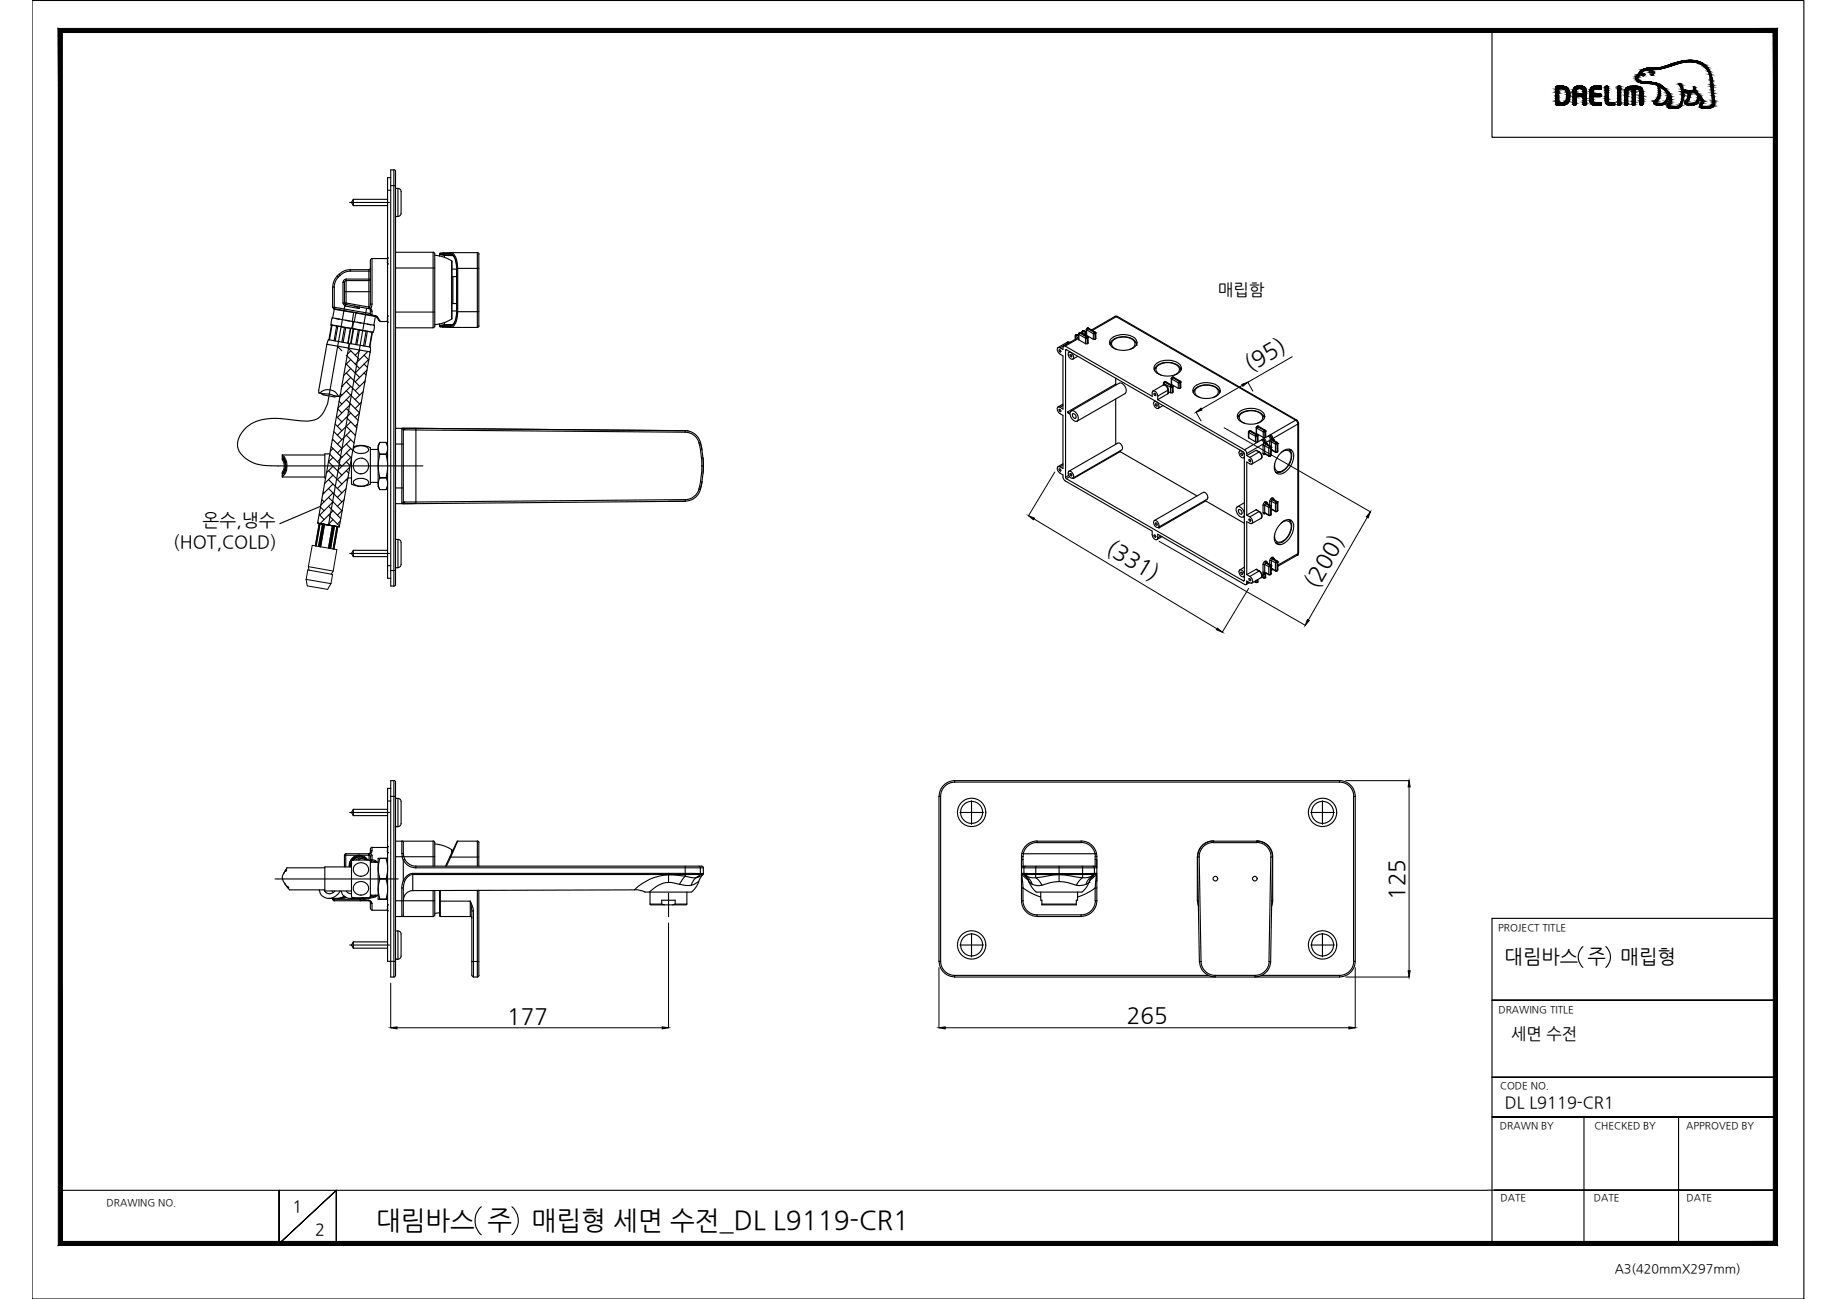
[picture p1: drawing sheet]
<svg xmlns="http://www.w3.org/2000/svg" width="420mm" height="297mm" viewBox="0 0 420 297" stroke-linecap="round" stroke-linejoin="round" font-family="sans-serif">
<defs><g id="words">
<g font-size="6">
<text x="86" y="281">대림바스 주</text>
<text x="121.6" y="281">매립형 세면 수전_DL L9119-CR1</text>
</g>
<g font-size="5.1">
<text x="285.8" y="85" transform="rotate(-30 285.8 85)">(95)</text>
<text x="252.7" y="126.3" transform="rotate(31 252.7 126.3)">(331)</text>
<text x="301.1" y="134.8" transform="rotate(-60 301.1 134.8)">(200)</text>
<text x="321.3" y="205.8" transform="rotate(-90 321.3 205.8)">125</text>
<text x="116" y="234.1">177</text>
<text x="257.7" y="234">265</text>
</g>
<g font-size="4.5">
<text x="344.1" y="220.2">대림바스 주</text>
<text x="370.7" y="220.2">매립형</text>
</g>
<g font-size="4.1">
<text x="39.6" y="125.4">(HOT,COLD)</text>
<text x="46.3" y="120.3">온수,냉수</text>
</g>
<g font-size="3.7">
<text x="278.6" y="67.5">매립함</text>
<text x="345.6" y="237.5">세면 수전</text>
<text x="344.2" y="253.4">DL L9119-CR1</text>
<text x="66.9" y="277.1">1</text>
<text x="72.1" y="282.4">2</text>
</g>
<text font-size="2.9" x="369.3" y="291.1">A3(420mmX297mm)</text>
<g font-size="2.3">
<text x="342.6" y="212.8">PROJECT TITLE</text>
<text x="342.7" y="231.6">DRAWING TITLE</text>
<text x="343.2" y="249">CODE NO.</text>
<text x="343.1" y="258.3">DRAWN BY</text>
<text x="364.7" y="258.2">CHECKED BY</text>
<text x="385.7" y="258.3">APPROVED BY</text>
<text x="24.4" y="275.9">DRAWING NO.</text>
<text x="343.2" y="274.7">DATE</text>
<text x="364.5" y="274.7">DATE</text>
<text x="385.7" y="274.7">DATE</text>
</g>
</g></defs>
<!-- layer: 0 -->
<g fill="#000" stroke="#000" stroke-width=".23">
<path d="M273.6 94.3l1.1-1 .2 .5zM284 87.9l1.4-.5-1.1 .9zM235.2 117.9l1.4 .6-.3 .4zM313.4 117l-.5 1.4-.4-.2zM278.5 143.6l1.1 1-1.4-.6zM299 141.6l.5 .3-1 1.1zM322.3 178.5l.2 1.4h-.4zM89.4 235l1.4-.2v.5zM151.5 234.8l1.4 .2-1.4 .3zM214.8 235l1.4-.2v.5zM308.5 234.8l1.5 .2-1.5 .3zM322.1 222h.4l-.2 1.4z"/>
<path d="M13.3 284.8l392.3-.9h-391.3zM13.3 284.8l392.3-.9 .9 .9zM405.6 7.4v276.5l.9 .9zM405.6 7.4l.9-.9v278.3zM14.3 7.4h391.3l.9-.9zM13.3 6.5h393.2l-392.2 .9zM13.3 6.5l1 277.4v-276.5zM13.3 6.5l1 277.4-1 .9z"/>
</g>
<g fill="none" stroke="#000" stroke-width=".25">
<path d="M7.3 .1h405.3v296.9h-405.3zM341.2 7v24.4h64.9M380.1 24h.1M77.1 79.1l1.1 1.1M79.6 79.6l2.7 2.6M242 79.5l-.2 .6a1.97 1.97 0 0 0 1.3 1.3v12.1l-.7-.4M242 79.5h.4M242.3 80l.3 .2v.3l-.3-.1zM243.3 79.1l-.2 .8-.7-.4M243.3 79.1h.3M243.6 79.1l19.9 11.5 .2-1.2M243.9 80l40.6 23.5 .1 29.2"/>
<path d="M243.9 80l-.2 .1M244.1 78.3h.1M244.1 78.3h.6M244.1 78.3l-2.1 1.2M244.6 78.3l-2.2 1.2M244.7 78.3h.1M245.9 76.8v.8M246 76.6h.1M246 76.6l-.1 .2M246 76.6h.2M246.1 76.5h.3M246.1 76.5l-.1 .1"/>
<path d="M246.2 76.6l-.2 .3-.1-.1M246.2 76.6l.5 .2M246.2 76.6l.5 .3M246.4 76.5h.1M246.4 76.5l.3 .2M246.5 77.2l-.5-.3v.7M246.7 76.4h.1M246.7 77.2l-3.4 1.9M246.7 77.4l-3.1 1.7M246.7 76.4l.1 1.3M246.8 77.7v-1.2l1.5 .8v1.3M246.8 77.7l1.5 .9"/>
<path d="M246.8 76.1l-.1 .3M246.8 76.1h.2M246.9 76.1h.1M246.9 76.1h.3M246.9 76.1h-.1M246.9 76.1h.2M247 76.1l-.2 .4-.1-.1M247 76.1l1.5 .9M247.1 76.1h-.1M247.1 76.1l1.4 .9M247.2 76.1l1.5 .8M247.2 76.1h-.1"/>
<path d="M247.4 75.9v.3M247.5 76.3v-.2l.6 .3M247.6 75.7h.1M247.6 75.7l-.2 .2M247.6 75.6h.3M247.6 75.6v.1M247.6 75.6l.2 .1M247.7 75.7l-.2 .4-.1-.2M247.7 75.7l.8 .4-.6 .4M247.8 75.7h-.1M247.8 75.7l.7 .3M247.9 75.6h.1"/>
<path d="M247.9 75.6l.6 .3M247.9 75.6l-.1 .1M248.3 78.6h.4M248.5 75.3h.1M248.5 76.4l-.4 .2M248.5 75.3v1.4M248.5 77l.2 .4h-.2l-.2-.1zM248.5 76.7v-1.3l1.6 .9v1.3M248.5 76.7l1.6 .9M248.6 75.1l-.1 .2M248.6 75.1h.2M248.7 75h.1"/>
<path d="M248.7 75h.3M248.7 76.9l.1 .3M248.7 76.9l-.1 .1 .2 .3v1.3M248.7 75l-.1 .1M248.7 75l.1 .1M248.8 75.1l-.3 .3v-.1M248.8 75.1l1.5 .9M248.8 78.6h-.1M248.8 77.2h.1M248.8 75.1h.1M248.8 75.1l1.6 .8-.1 .1M248.8 77.2l-.1 .2v1.2"/>
<path d="M248.8 77.2v1.4M249 75l1.5 .9M249 75l-.2 .1M250.1 77.6h.3M250.3 76l.1 .3h-.3zM250.5 75.9l.1 .2M250.5 75.9h-.1l.1 .4M250.5 76.3l-.1 1.3M250.5 76.3l.1 1.2M250.6 77.5l-.2 .1M250.6 76.1h.1M250.6 76.1v1.4"/>
<path d="M250.6 76.1l-.1 .2M253.9 78.7a2.8 2.8 0 0 1 3.2-1.7 2.68 2.68 0 0 1 2.9 1.7M254 78.4h.1M254 78.4l-.2 .2M254 77.5a4.4 4.4 0 0 1 5.8 .1 1.4 1.4 0 0 1-1 2.1 4.3 4.3 0 0 1-4.9-.8 1.34 1.34 0 0 1 .1-1.4zM254 78.3v.1M255 72.4h.6M255 72.4h.3M255 72.4l-5.4 3.1M255.3 72.4l-5.4 3.2M255.3 72.4l41 23.7M255.4 79.9a1.25 1.25 0 0 1-1.1-.8 1.25 1.25 0 0 1 .4-1.4 3.9 3.9 0 0 1 4.7 .3 1.3 1.3 0 0 1-1 1.9"/>
<path d="M255.6 72.4h-.3M255.6 72.4l41 23.7M259.8 78.3l.1 .1M259.9 78.9h.1M259.9 78.4h.1M259.9 78.4l.1 .2M76.4 98.7l1.8 1.8M76.7 97l1.5 1.5M77 95.2l1.2 1.3M77.3 93.5l.9 .9M77.6 91.8l.6 .6M77.9 90.1l.3 .3"/>
<path d="M78.2 88.3h.1M79.2 99.5l1.8 1.8M79.2 97.5l2.1 2.1M79.2 95.4l2.4 2.5M79.2 93.4l2.7 2.7M79.2 91.4l3 3M79.2 89.4l3.1 3M79.2 87.3l3.1 3.1M79.2 85.3l3.1 3M79.2 83.3l3.1 3M79.2 81.2l3.1 3.1M80.2 80.2l-.7 .8"/>
<path d="M80.2 82.2l-1.2 1.2M80.2 84.3l-1.6 1.6M80.2 86.3l-2 2M80.2 88.3l-2.5 2.5M80.2 90.4l-2.9 2.9M80.2 92.4l-3 3M80.2 94.4l-3 3.1M80.2 96.5l-3 3M80.2 98.5l-3 3M81.3 99.4l-.1 .1M81.7 97l-.5 .5M82.1 80l.2 .2"/>
<path d="M82.2 94.5l-1 .9M82.4 80.1l-1.2 1.1M82.6 92l-1.4 1.4M83.1 89.6l-1.9 1.8M83.3 87.3l.1 .2M83.3 85.3l.4 .5M83.3 83.3l.7 .7M83.3 81.2l1.1 1.1M83.5 87.1l-2.3 2.3M83.9 84.6l-2.7 2.7M84.1 80.4l-2.9 2.9M84.3 82.2l-3.1 3.1"/>
<path d="M84.5 80.5l.2 .1M242 93.1l-.2 .6a1.84 1.84 0 0 0 1.3 1.3v12.1l-.7-.3M242 93.1h.4M242.3 93.6l.3 .2v.3l-.3-.1zM243.1 92.4l-1.1 .7M243.1 92.7l-.7 .4M243.7 80.1v29M244.2 94.2v.2l.5 .3a1.59 1.59 0 0 0 1.7 1.6M244.5 80.5a1.04 1.04 0 0 0 .9 1.6M244.5 80.5a1.07 1.07 0 0 1 .9 1.6M244.7 80.4l-.2 .1M244.8 81.1l.3 .1v.4l-.3-.1z"/>
<path d="M245 94l-.3 .5-.5-.3M245 94a1.55 1.55 0 0 1 1.4 2.3M245 94l11-6.4a1.59 1.59 0 0 1 1.3 2.4l-10.9 6.3M245.3 94.7l.1-.1a.6 .6 0 0 1 .7 .4 .6 .6 0 0 1-.3 .7l-.5-.5zM246.5 81.5l-1.1 .6M255.2 87.8l-11 6.4M255.2 86.5v1.3M255.2 91.2v10.4M255.2 87.8l.2 .2M263.7 89.4l.6 .2 .4 .5 .1 .5M264 91.8a.99 .99 0 0 0 .9 1.6M264 84.6a2.69 2.69 0 0 1 3.3-1.7 2.68 2.68 0 0 1 2.8 1.7"/>
<path d="M264 91.8a.99 .99 0 0 1 .9 1.6M264.1 84.2h.1M264.1 84.2l-.1 .3M264.2 83.4a4.4 4.4 0 0 1 5.8 .1 1.47 1.47 0 0 1-1 2.1 4.2 4.2 0 0 1-4.9-.9 1.26 1.26 0 0 1 .1-1.3zM264.2 84.1l-.1 .1M264.2 91.7l-.2 .1M264.3 92.4l.4 .2-.1 .3-.3-.3zM264.8 90.6v.8M264.8 91.4l19.8 11.5M265.6 85.8a1.26 1.26 0 0 1-1.1-.9 1.26 1.26 0 0 1 .4-1.3 3.5 3.5 0 0 1 4.8 .6l-.1 .8-1 .8M266 92.7l-1.1 .7M266.1 88h.2a1.11 1.11 0 0 1 .9 1.1"/>
<path d="M266.1 88a1.01 1.01 0 0 1 1 1.2M266.1 88l-2.4 1.4M266.1 87.6h.1M266.1 87.6v.4M266.2 88v-.3l1.5 .8M266.3 87.4l-.2 .2M266.3 87.4h.1M266.4 87.3h.1M266.4 87.3h.2M266.4 87.3l-.1 .1M266.4 87.4l-.2 .3-.1-.1M266.4 87.4l1.6 .8"/>
<path d="M266.5 87.3l-.1 .1M266.5 87.3l1.5 .9M266.6 87.3l1.5 .9M266.6 87.3h-.1M267.1 89.2l-2.3 1.4M267.1 90l-2.3 1.4M267.1 89.2v.8M267.2 89.1l-.1 .9M267.2 89.6l.5 .2M267.2 89.1l-.1 .1M267.7 89.8h.4M267.7 88.5v1.3"/>
<path d="M267.8 88.4l.1-.1 .2 .3-.4-.1zM267.9 86.6h.1M267.9 86.6l.1 1.3M268 87.9l1.5 .9M268 88.2l.2 .3v1.2M268.1 86.3l-.2 .3M268.1 86.3h.1M268.1 86.3h.3M268.1 88.2l.2 .2M268.1 88.2h-.1M268.2 86.3l-.2 .3h-.1M268.2 86.3l1.6 .9"/>
<path d="M268.2 89.7l-.1 .1M268.3 88.4h.1M268.3 88.4l-.2 .2v1.2M268.3 88.4l-.1 1.3M268.4 86.3l1.5 .9M269.5 88.8h.4M269.5 87.5l-1.5-.9v1.3M269.5 87.5v1.3M269.7 87.2l.2 .3h-.4zM269.8 87.2l.2 .3M269.8 87.2h.1M269.9 87.2l.1 .2"/>
<path d="M270 87.5l-.1 1.3M270 87.5v1.2M270 84.1v.1M270 88.7l-.1 .1M270 87.4h.1M270 84.2h.1M270 87.4v1.3M270 84.2l.2 .3M270 87.4v.1M272.9 89.7a3.1 3.1 0 0 1 4-1.6 2.35 2.35 0 0 1 2.1 1.6M273 89.4h.1M273 89.4l-.1 .2"/>
<path d="M273.1 88.5a4.4 4.4 0 0 1 5.7 .1 1.47 1.47 0 0 1-.9 2.1 4.1 4.1 0 0 1-4.9-.8 1.26 1.26 0 0 1 .1-1.4zM273.1 89.3l-.1 .1M274.5 90.9a1.25 1.25 0 0 1-1.1-.8 1.25 1.25 0 0 1 .4-1.4 3.9 3.9 0 0 1 4.7 .3 1.32 1.32 0 0 1-1 1.9M278.8 89.2l.3 .4M278.9 89.4h.1M283.1 95.6a2.76 2.76 0 0 1 3.2-1.8 2.74 2.74 0 0 1 2.9 1.8M283.2 95.2h.1M283.2 95.2l-.2 .3M283.3 94.4a4.4 4.4 0 0 1 5.7 0 1.49 1.49 0 0 1-1 2.2 4.1 4.1 0 0 1-4.9-.9 1.26 1.26 0 0 1 .2-1.3zM283.3 95.1l-.1 .1M284.6 96.8a1.28 1.28 0 0 1-1.2-1.3 1.28 1.28 0 0 1 1.2-1.3 3.3 3.3 0 0 1 4.2 1l-.1 .8-1.1 .8M285.5 98.8h.1"/>
<path d="M285.5 98.8l.1 1.3M285.7 98.6l-.2 .2M285.7 98.6h.1M285.8 98.5h.1M285.8 98.5h.2M285.8 98.5l-.1 .1M285.8 98.6l-.2 .3-.1-.1M285.8 98.6l1.6 .9M285.9 98.5l-.1 .1M285.9 98.5l1.5 .9v.1M286 98.5l1.6 .9M286 98.5h-.1"/>
<path d="M287.3 97.8h.1M287.3 97.8l.1 1.3M287.4 99.5l.1 .3-.1 .1-.3-.1zM287.4 99.1l1.5 .9M287.4 99.1v-1.2l1.5 .8v1.3M287.5 97.5l-.2 .3M287.5 97.5l.1 .1M287.6 97.5h.1M287.6 97.5h.2M287.6 99.4l.1 .2M287.6 99.4h-.2l.2 .3M287.6 97.5h-.1"/>
<path d="M287.6 97.6l-.2 .3-.1-.1M287.6 97.6l.1-.1 1.4 .9M287.6 99.7l-.1 1.3M287.6 97.6l1.5 .8M287.6 99.7l.1 1.3M287.7 99.6h.1M287.7 99.6v1.4M287.7 99.6l-.1 .1M287.8 97.5l1.5 .9M289 95.1l.1 .1M289.1 95.2h.1M289.1 95.2l.1 .3"/>
<path d="M289.1 98.4l.2 .3h-.4zM289.3 98.4l.2 .2M289.3 98.4h-.1l.2 .3M289.4 98.7l-.1 1.3M289.4 98.7v1.2M289.4 99.9l-.1 .1M289.5 98.6h.1M289.5 98.6l-.1 1.3M289.5 98.6l-.1 .1M290.1 99.7l.3 .4 .2 .5M290.1 99.7l-1 .6M290.3 99.6l.4 .3 .1 .5"/>
<path d="M290.3 99.6l-.2 .1M290.4 99.5l.5 .6-.1 .3M290.4 99.5l-.1 .1M290.6 99.4l.4 .4 .1 .5M290.6 99.4l-.2 .1M296.3 96.1h.3M296.3 96.1l.4 .4 .1 .5M296.3 96.1l-5.7 3.3M296.6 96.1l.4 .7M296.8 97l-5.7 3.3M296.8 97v29.6M297 96.8l-.2 .2"/>
<path d="M297 96.8v29.6M72.7 119.4l.2 .3M73 117.7l1.1 1.1M73 119.7l-.9 5.1M73.2 119.7l-.9 5.1M73.3 116l.8 .8M73.3 115.8l-9.3 3.9M73.6 114.2l.5 .6M73.8 119.8l-.9 5.2M73.9 112.5l.2 .2M74 119.8l-1 5.2M74 119.9l-.8 5.1"/>
<path d="M74.2 119.9l-.9 5.1M75.1 119.8l.3 .3M75.1 117.8l2.5 2.5M75.1 115.8l2.8 2.8M75.1 113.7l3.1 3.1M75.1 111.7l3.1 3.1M75.1 109.7l3.1 3M75.1 107.6l3.1 3.1M75.4 103.9l2.8 2.7M75.7 102.1l2.5 2.5M76 100.4l2.2 2.2M76.2 100.5l-.2 .2"/>
<path d="M76.2 102.6l-.6 .6M76.2 104.6l-1.1 1 3.1 3.1M76.2 106.6l-1.5 1.5M76.2 108.7l-1.9 1.9M76.2 110.7l-2.4 2.3M76.2 112.7l-2.8 2.8M76.2 114.8l-3.1 3M76.2 116.8l-3 2.9M76.2 118.8l-1.2 1.2M77.9 119.2l-.7 .6M78.3 116.7l-1.1 1.1M78.7 114.2l-1.5 1.6"/>
<path d="M79.2 111.7l-2 2M79.2 109.7l.3 .2M79.2 107.6l.6 .6M79.2 105.6l.9 .9M79.2 103.6l1.2 1.2M79.2 101.5l1.5 1.5M79.6 109.3l-2.4 2.4M80 106.8l-2.8 2.9M80.2 100.5l-3 3.1M80.2 102.6l-3 3M80.2 104.6l-3 3M242 106.7l-.2 .6a1.97 1.97 0 0 0 1.3 1.3l.1 .7 .4 .7 19.9 11.4a1.53 1.53 0 0 0 .9 2h.2"/>
<path d="M242 106.7l.4 .1M242.3 107.2l.3 .2v.3l-.3-.1zM243.1 106l-1.1 .7M243.1 106.3l-.7 .5M243.7 109.1l.2 .4M243.9 109.5l40.5 23.3M244.4 108.7l-.7 .4M244.5 107.8a1.04 1.04 0 0 0 .9 1.5M244.5 107.8a1.07 1.07 0 0 1 .9 1.5M244.5 107.8l11.2-6.5a1.02 1.02 0 0 1 .9 1.6l-11.2 6.4M244.6 109l-.7 .5M244.8 108.3l.3 .1v.4l-.3-.1z"/>
<path d="M245.4 109.3l.1 .1M245.5 109.2v.2M256.2 103.1v.2M256.2 103.3l-10.7 6.1M256.2 103.3l17.6 10.1M264 119a1.04 1.04 0 0 0 .9 1.6M264 119a1.04 1.04 0 0 1 .9 1.6M264 119l11.2-6.4a1.04 1.04 0 0 1 .9 1.6l-11.2 6.4M275.8 114.5l8.8 5.2M275.8 114.4v.1M275.8 114.5l-10.7 6.2M283 115.9a1.55 1.55 0 0 0 1.4 2.3"/>
<path d="M283 115.9a1.46 1.46 0 0 1 1.6 1.5M283.4 116.5l.5 .2a.61 .61 0 0 1 .1 .9l-.3-.1-.4-.4zM283.5 103.1a1.04 1.04 0 0 0 .9 1.6l.2-.2M283.5 103.1l.7 .2 .4 .7M283.8 103l-.3 .1M283.8 103.6l.4 .3-.1 .2-.3-.2zM284.6 117.8l-.2 .4M284.6 115l-1.6 .9M284.6 118.1l-.2 .1M284.6 102.9l.4 .3 .2 .5M285.2 117.8l.7 .4M285.2 104.2l.7 .4"/>
<path d="M285.2 103.7v.5M285.6 100.1l1.5 .9M285.6 100.1v-1.2l1.5 .9v1.2M285.9 118.2l.5 .7 .1 .4-.2 .4M285.9 104.6l.5 .7 .1 .4-.2 .4M286.3 106.1h-.4l-.7-.5v12.2M286.3 119.7l-1.1-.4v12.1M287.1 101h.4M287.3 116.6l.7 .4M287.3 116.6l.8 .4M287.3 103l-2.1 1.2M287.3 103l.7 .4"/>
<path d="M287.3 103l.8 .4M287.3 116.6l-2.1 1.2M287.7 101h-.2M288 103.4a1.08 1.08 0 0 1 .4 1.5M288 117a1.08 1.08 0 0 1 .4 1.5M288 103.4l-2.1 1.2M288 117l-2.1 1.2M288 117h.1M288 103.4h.1M288.1 117l.5 .7 .1 .4-.3 .4M288.1 103.4l.5 .7 .1 .4-.3 .4M288.4 104.9l-2.1 1.2"/>
<path d="M288.4 118.5l-2.1 1.2M288.5 100.6l.4 .4 .2 .5M288.5 100.6l-3.9 2.3M288.8 100.5l.3 .3 .2 .5M288.8 100.5l-.3 .1M288.9 117.2l.1 .3h.3M288.9 103.7h.4M288.9 117.2h.4M288.9 103.7l.1 .3 .3-.1M288.9 100.4l.4 .6v.3M288.9 100.4l-.1 .1M288.9 101.9v1.8"/>
<path d="M288.9 115.5v1.7M288.9 100h.4M289.1 101.5l-.2 .4M289.1 101.5l-3.9 2.2M289.1 100.3l.4 .4 .1 .5M289.1 100.3l-.2 .1M289.3 114.8l-.4 .7M289.3 101.3l.2 .3M289.3 114.8l.2 .4M289.3 117.2l.9 .6M289.3 117.2v-1.7l.9 .5v1.8M289.3 103.7l.9 .5"/>
<path d="M289.3 103.7v-1.8l.9 .5v1.8M289.3 101.3l-.2 .2M289.3 103.7v.1M289.3 117.2v.2M289.3 117.4h.1M289.3 103.8h.1M289.3 117.4v.1M289.3 103.8v.1M289.3 117.4l.9 .5M289.3 103.8l.9 .5M289.4 114.8h.3l.1 .2M289.4 114.8l.2 .3"/>
<path d="M289.4 103.8l-.1 .1M289.4 114.8h-.1M289.4 117.4l-.1 .1M289.5 101.6a.4 .4 0 0 1-.6 .3M289.5 115.2a.4 .4 0 0 1-.6 .3M289.5 101.6l.9 .5M289.6 101.2h-.2l.2 .3M289.6 101.2l.2 .2M289.6 115.1h.1M289.6 115.1l.8 .5-.9-.4M289.6 101.5l-.1 .1M289.6 101.5l.8 .6"/>
<path d="M289.6 115.1l-.1 .1M289.7 115h.1M289.7 101.5h.1M289.7 115v.1M289.7 101.5h-.1M289.7 115.1l.9 .5M289.7 101.5l.9 .6M289.8 101.4v.1M289.8 115v.1M289.8 101.4l-.1 .1M289.8 115h-.1M290.2 104.2h.4l-.1 .1"/>
<path d="M290.2 117.8h.4l-.1 .1M290.2 117.8v.1M290.2 104.2v.1M290.2 117.9h.3M290.2 104.3h.3M290.2 115.8l.2-.1 .2 .3h-.4zM290.4 102.1l.2 .3h-.4zM290.4 101v.9M290.4 114.6v.9M290.6 100.6l-.2 .4M290.6 100.6l-1 .6M290.6 117.8l-.1 .1"/>
<path d="M290.6 115.6h.1M290.6 115.6l.1 .3-.1 .1M290.6 102.1l.1 .2M290.6 102.1h-.2l.3 .3M290.6 115.6h-.2l.3 .3-.1 1.9v-1.8M290.7 102.4l-.1 1.8M290.7 102.4l-.1 1.9M290.7 102.3h.1M290.7 117.6l-.1 .2M290.7 104l-.1 .3M290.7 104l-.2 .3M290.7 116.6h.1"/>
<path d="M290.7 102.8h.1M290.7 116.4h.1M290.7 102.3v.1M290.8 113.9l-.4 .7M290.8 100.4l.2 .3M290.8 113.9l.2 .4M290.8 116.4l.9 .5M290.8 102.8l.9 .5M290.8 100.4l-.2 .2M290.8 102.8l.1 .1M290.8 116.4l.1 .1M290.8 103l-.1 .1"/>
<path d="M290.8 116.5h.1M290.8 102.9h.1M290.8 116.5v.1M290.8 102.9v.1M290.9 116.5l.9 .5M290.9 102.9l.9 .5M290.9 113.9h.3l.1 .2M290.9 113.9l.2 .3M290.9 103h-.1M290.9 113.9h-.1M290.9 116.5l-.1 .1M291 100.7l-.2 .3h-.4"/>
<path d="M291 114.3a.4 .4 0 0 1-.6 .3M291.1 100.3l-.2 .1 .2 .3M291.1 100.3l.2 .2M291.1 114.2h.2M291.1 100.7h.2M291.1 114.2l.9 .6-1-.5M291.1 100.7h-.1M291.1 100.7l.9 .5-1-.5M291.1 114.2l-.1 .1M291.2 114.2h.1M291.2 100.6h.1M291.2 100.6l.1 .1"/>
<path d="M291.3 114.2l.8 .5M291.3 100.7l.8 .5M291.3 100.5v.2M291.3 114.1v.1M291.3 100.5l-.1 .1M291.3 114.1l-.1 .1M291.7 103.3h.4l-.1 .1M291.7 116.9h.4l-.1 .1M291.7 115.1l-.9-.5-.1 3M291.7 101.5l-.9-.5-.1 3M291.7 101.5v1.8M291.7 115.1v1.8"/>
<path d="M291.7 116.9l.1 .1M291.7 103.3l.1 .1M291.8 117h.2M291.8 103.4h.2M291.8 101.4l.1-.2 .2 .3h-.4zM291.8 114.9l.1-.1 .2 .3h-.4zM291.8 108.1h.5M292.1 101.5v1.8zM292.1 103.4h-.1M292.1 117h-.1M292.1 114.7h.1M292.1 114.7l.2 .3"/>
<path d="M292.1 101.2l.2 .2M292.1 101.2h-.1l.2 .3M292.1 114.7l-.1 .1 .2 .3M292.2 115.1v1.7M292.2 116.8l-.1 .2M292.3 101.4h.1M292.3 116.7l-.2 .3M292.3 103.2l-.2 .2M292.3 101.4v1.8M292.3 115v1.7M292.3 116.7l-.1 .1M292.3 115l-.1 .1"/>
<path d="M292.3 101.4l-.1 .1M292.9 103.6a1.72 1.72 0 0 1 2.6-.5 3.9 3.9 0 0 1-1.8 5 1.4 1.4 0 0 1-1.7 .1 1.4 1.4 0 0 1-.5-1.7 5.1 5.1 0 0 1 1.4-2.9zM292.9 119.7a1.72 1.72 0 0 1 2.6-.5 3.9 3.9 0 0 1-1.8 5 1.4 1.4 0 0 1-1.7 .1 1.4 1.4 0 0 1-.5-1.6 5.1 5.1 0 0 1 1.4-3zM293 119.6a1.3 1.3 0 0 1 1.7-.4 1.3 1.3 0 0 1 .6 1.6 3.4 3.4 0 0 1-2.6 3.2 1.28 1.28 0 0 1-1.2-1.8M293 103.5a1.3 1.3 0 0 1 1.7-.4 1.3 1.3 0 0 1 .6 1.6 3.4 3.4 0 0 1-2.6 3.2 1.28 1.28 0 0 1-1.2-1.9M294.9 118.9a2.4 2.4 0 0 1 .2 2.8 3.2 3.2 0 0 1-3 2.5l-.3-.1M294.9 102.7l.2 .3M294.9 102.7l.2 .2M294.9 118.9l.2 .2M295.1 103h.1M295.1 103a3.9 3.9 0 0 1-2.3 5h-1M295.1 102.9h.1"/>
<path d="M295.1 119.1h.1M295.1 102.9l.1 .2M295.1 119.1l.1 .1M76 120.2l-.9 5.1M76.2 120.3l-.9 5.1M76.3 120.3l-.9 5.1M76.5 120.3l-.9 5.1M77.1 120.4l-.9 5.1M77.3 120.4l-.9 5.1M264.8 123v-.8l19.8 11.4 .4 .1M264.8 123l-.2 .4M264.9 120.6l.2 .1"/>
<path d="M265.1 120.5v.2M265.5 122.6l-.7 .4M265.8 122.7l-1.2 .7M283.5 130.3a.99 .99 0 0 0 .9 1.6M283.5 130.3a.87 .87 0 0 1 1.1 .9M284.4 131.9l.2 .1M284.6 129.7l-1.1 .6M284.6 131.8l-.2 .1M284.6 132.7l-.2 .1M284.6 131.7l-.2 .2M285.2 133.3v-.4l.7 .4h.4M285.2 133.3l-.2 .4"/>
<path d="M285.2 131.4l.7 .4M285.6 133.1l-.4 .2M285.8 133.2l-.8 .5M285.9 131.8l.5 .7 .1 .4-.2 .4M286.9 133l.3 .2M286.9 133l.2 .1M287.1 133.1h.4M287.1 132.8v.3M287.1 133.1l.1 .1M287.2 133.2h.3M287.3 130.2l.7 .4M287.3 130.2l.8 .4"/>
<path d="M287.3 130.2l-2.1 1.2M287.5 133.1v.1M287.5 132.6v.5M287.6 133.1h.1M287.6 133.1l-.1 .1M287.6 133l-.1 .1M287.6 133v.1M287.7 132.6l-.1 .4M287.7 132.9l-.1 .2M287.7 132.5v.4M287.7 132.9l-.1 .1M288 130.6a1.08 1.08 0 0 1 .4 1.5"/>
<path d="M288 130.6l-2.1 1.2M288 130.6h.1M288.1 130.6l.5 .7 .1 .4-.3 .4M288.4 132.1l-2.1 1.2M288.6 131.9l.4 .3M288.6 131.9l.3 .2M288.9 130.8l.2 .3M288.9 130.8h.4M288.9 129.1v1.7M288.9 132.1l.4 .1M288.9 131.4v.7M288.9 131.4l-.2 .2"/>
<path d="M288.9 132.1l.1 .1M289 132.2h.3M289.1 131.1l-.2 .3M289.1 131.1l-.5 .2M289.1 131.3l-.2 .1M289.3 131h.1l-.1 .2M289.3 128.4l-.4 .7M289.3 128.4l.2 .3M289.3 131l-.2 .3M289.3 130.8l.9 .5M289.3 130.8v-1.7l.9 .5v1.7M289.3 131.2l-.2 .1"/>
<path d="M289.3 131l-.2 .1M289.3 130.8v.2M289.3 130.9h.1M289.3 130.9v.1M289.3 131.2v.9M289.3 132.1h.1M289.3 131l.9 .4M289.3 132.1v.1M289.4 128.3h.3l.1 .3M289.4 128.3l.2 .4M289.4 128.3l-.1 .1M289.4 131.1l-.1 1"/>
<path d="M289.5 131.1l-.2 .1M289.5 131.9l-.2 .2M289.5 128.7a.4 .4 0 0 1-.6 .4M289.5 131.1v.8M289.5 131v.1M289.6 131l-.1 .1M289.6 128.7l.8 .5-.9-.5M289.6 128.7h-.1M289.7 128.6h.1M289.7 128.6l-.1 .1M289.7 128.6l.9 .6M289.8 128.6v.1"/>
<path d="M289.8 128.6h-.1M290.2 131.3h.4l-.1 .1M290.2 131.3v.1M290.2 131.4h.3M290.4 129.2l.2 .4h-.4zM290.4 128.2v.9M290.6 129.6v1.7l.1-.1M290.6 131.4h-.1M290.6 129.2l.1 .2M290.6 129.2h-.2l.3 .3M290.7 129.5l-.1 1.9M290.7 129.5l-.1 .1"/>
<path d="M290.7 129.4h.1M290.7 131.2l-.1 .2M290.7 130.3h.1M290.7 129.9h.1M290.7 130.2h.1M290.7 129.4v.1M290.8 127.5l-.4 .7M290.8 127.5l.2 .3M290.8 129.9l.9 .6M290.8 130.3l-.1 .1M290.8 129.9l.1 .2M290.8 130.2l-.1 .1"/>
<path d="M290.8 130h.1M290.8 130.1h.1M290.8 130l.1 .1M290.8 130.1v.1M290.9 130.1l.9 .5M290.9 127.5l.3-.1 .1 .3M290.9 127.5l.2 .3M290.9 130.1l-.1 .2M290.9 127.5h-.1M290.9 130.1l-.1 .1M291 130.2l-.2 .1M291 127.8a.4 .4 0 0 1-.6 .4"/>
<path d="M291 130.2h.1M291.1 130.2h-.1M291.1 127.8l.9 .5-1-.5M291.1 127.8h-.1M291.2 127.7h.1M291.3 127.7l-.2 .1M291.3 127.7l.8 .6M291.3 127.7v.1M291.3 127.7h-.1M291.7 130.5h.4l-.1 .1M291.7 128.7l-.9-.5-.1 3M291.7 128.7v1.8"/>
<path d="M291.7 130.5l.1 .1M291.8 130.6h.2M291.8 124.2h.5M291.9 128.3l.2 .4h-.4zM292.1 128.3l.2 .2M292.1 128.3h-.1l.2 .3M292.2 128.6l-.1 1.9M292.2 128.6v1.8M292.2 130.4l-.1 .1M292.2 130.4l-.2 .2M292.3 128.5h.1M292.3 130.3l-.2 .2"/>
<path d="M292.3 128.5v1.8M292.3 130.3l-.1 .1M292.3 128.5l-.1 .1M296.7 126.9h.1M296.7 126.9l-4.4 2.6M296.8 126.6l-.1 .3M296.8 126.6l-4.5 2.6M297 126.4l-.3 .5M297 126.4l-.2 .2M362 216.4a3.2 3.2 0 0 0 0 4.8M367.3 216.4a3.2 3.2 0 0 1 0 4.8M406.1 210h-64.9v74.7"/>
<path d="M341.2 228.7h64.9h-64.9M341.2 255.4h64.9h-64.9M341.2 246.3h64.9h-64.9M362.3 255.4v28.9M383.9 255.4v28.9M13.8 272.2h326.3M63.8 272.2v12.2l13.1-12.2-13.1 12.2zM110.1 276a4.3 4.3 0 0 0 0 6.3M117.1 276a4.2 4.2 0 0 1 0 6.3M340.2 272.1h65.9h-64.3M76.9 284.4v-12.2v12.2M350.5 284.3h55.6"/>
<circle cx="264.2" cy="90.2" r=".24"/>
<circle cx="264.5" cy="119.8" r=".23"/>
<circle cx="285.9" cy="105.3" r=".24"/>
<circle cx="285.9" cy="118.9" r=".24"/>
<circle cx="264.2" cy="122.6" r=".24"/>
<circle cx="284" cy="131.1" r=".24"/>
<circle cx="285.9" cy="132.5" r=".24"/>
</g>
<g fill="none" stroke="#000" stroke-width=".23">
<path d="M273.6 94.3l1.1 2M280 97.8l33.4 19.2M284.1 88.1l-9.3 5.4M295.6 81.6l-10.2 5.8 1.2 2M236.5 118.6l41.8 25.2M241.3 107.9l-6.1 10M312.7 118.3l-13.4 23.5M265.1 123.8l33.4 19.2M285.6 134.6l-6 10M307.8 178.5h14.5M322.3 179.9v42.1M152.9 211.1v23.9"/>
<path d="M89.4 224.8v10.2M90.8 235h60.7M214.8 221.3v13.7M216.2 235h92.3M307.8 223.4h14.5M310 221.3v13.7"/>
</g>
<!-- layer: DEF_LAYER_ASSEM_MEMBER -->
<g fill="none" stroke="#000" stroke-width=".25">
<path d="M89.4 38.8h.7v95.2h-.7zM90.1 38.8l.4 .4v94.5M80.8 45.6v1.4M80.8 45.6l-.4 .7 .4 .7M80.8 47h7.8M80.8 45.6h7.8M84.7 59.5v9.9M85.1 59.1v10.4M85.1 59.1h3.5M85.1 59.1l-.3 .4M88.6 59.5h.1M88.6 59h.1"/>
<path d="M88.6 43.5h.8M88.7 59.4l-.1 .7M88.7 58.8l-.1 .2M88.7 59l-.1 .3M89.4 40.6h-.8v91.6h.8M89.4 42.4h1.1M90.5 57.7h8.6v17.3h-8.6M90.5 43.1h.5M91 43.1v6.4h-.5M91 43.1a.7 .7 0 0 1 .7 .7v5a.7 .7 0 0 1-.7 .7M99.1 57.7l.3 .3M99.4 58.1v16.5l-.3 .3"/>
<path d="M99.4 58.4l1.8 .3 2.1 1M100.5 58.1v.5M100.5 58.2l1.1 .2h2M100.6 58.1h.6M100.6 58.1l.7 .1M100.6 58.1h.1M101.2 58v.1M101.2 58.1l.1 .1M101.2 58l-.7 .1M101.3 58.2l.3 .1M101.4 57.8l-.2 .2M101.6 58.3v.6"/>
<path d="M101.6 58.3h1.5M102.9 58.1l.7 .3 .5 .9 .3 2.1v10.6l-.3 1.4-.5 .8M102.9 57.9l.3 .1a3.4 3.4 0 0 1 1.3 3.4M102.9 58.1l.2 .2M102.9 57.9l-1.7 .1M102.9 58.1h-1.7M103 57.8l-.1 .1M103.1 57.8l-2.4 .1-.2 .2M103.1 57.8h.1M103.1 58.3h.1M103.1 58.3l.6 .2M103.1 57.8l.7 .3 .4 .7 .4 1.5v12a2.4 2.4 0 0 1-1.5 2.6"/>
<path d="M103.1 57.8h6.1v17.1h-6.1M103.3 59.7v13.2M103.3 59.7l.1 .1M103.4 59.8v13M109.2 57.7l.4 .4M109.5 58.1v16.4M75.1 77.7l4.7 .8M75.1 77.7l-.3 1M75.2 77.7l.6-3.4h-.1l4.6 .8h-.1l-.6 3.4M75.4 77.7l.5-3.3 1.1 .1-.6 3.4M75.9 72.7l4.7 .8M76 72.7l-.2 1.5"/>
<path d="M76.1 70.2l.3 .4M76.4 70.6l9.4 1.6M76.5 65.6h-.4v4.7h.4M76.5 65.6v4.7M76.5 70.3l-.1 .3M76.5 70.7l-.4 2M76.5 70.7l4.4 .8M76.5 70.3l8.2 1.4M76.6 70.6l-.1 .1M76.7 78l.6-3.4 1.5 .3-.6 3.3M76.8 72.8l.8 .2M76.8 72.8h.1"/>
<path d="M77.1 63.1l.5-.4 .2 .3-.4 .4zM77.2 63.1l-.8 1.2-.3 1.3M77.4 63.3l-.8 1.3-.1 1M77.5 72.9l.1 .1M78.5 69.3l.1 .4 .5 .3M78.5 78.3l.6-3.4 1 .2-.6 3.4M78.8 69.3v-4.8h-.4v4.8h.8M78.8 66.7h5.9M78.8 69.3l.3 .3M79.1 69.6l5.3 1v-.4M79.1 73.2l.7 .2M79.2 69.3l-.2 .7 3.1 .6"/>
<path d="M79.2 69.3l5.2 .9M79.2 63.8a.7 .7 0 0 0-.7 .7M79.2 64.2l-.4 .3M79.7 79.6l-7.1 40M79.8 78.5l-.1 1.1M79.8 73.3l.1 .1M80.1 78.6l4.6 .8M80.1 78.5l-.4 1.1M80.1 61.7v.3M80.1 62h4.6M80.1 61.7h4.3M80.1 61.7l-1.4 .2-1.1 .8"/>
<path d="M80.1 62l-1.5 .4-.8 .6M80.3 78.6l.6-3.4 1.1 .2-.6 3.4M80.6 73.5h.1M80.7 73.5l-.3 1.6M80.7 71.4l.2 .1M80.9 71.5l-.3 2M80.9 73.6h.1M80.9 73.6l4.7 .8M81 73.6l-.3 1.5M81 70l1.1 .6M81.4 71.6l-.4 2M81.4 71.6l4.5 .8"/>
<path d="M81.6 71.5l-.2 .1M81.6 78.8l.6-3.3 1.5 .2-.6 3.4M81.7 73.7l.8 .1M81.8 73.7h-.1M82.2 70.2l-.1 .4M83.4 79.1l.6-3.3 1.1 .2-.6 3.3M84 74.2l.8 .1M84.1 74.1h-.1M84.4 70.2l.1 .1M84.4 61.7v8.5M84.4 70.2l-.1 .4M84.5 70.6l.3 .3"/>
<path d="M84.5 70.3l.2 .3h-.2zM84.7 63.8h-5.5v5.5M84.7 79.4v1.1M84.8 63.8l-.4 .4h-5.2M84.8 61.3l-.4 .3M84.8 74.2h.1M85.1 71.2l-.4-.3v.9l.3 .3-.2-.3M85.1 69.5l-.3 1.1 .3 .6M85.1 71.2v.8l1 .3 .3 .2M85.1 69.5l-.4-.1-.2 .9M85.3 76l-4.7-.9 .2 .1-.6 3.4M85.3 76h-.1l-.6 3.4"/>
<path d="M85.3 76h.1M85.6 74.4v.8l-.3 .8M85.6 74.4h.1M85.7 72.2l.2 .2M85.9 72.3l.2 .1M85.9 72.4l-.4 2M85.9 72.2h-.1M86.1 72.4l.3 .1M86.1 72.4l.6 .9M86.4 72.5l.6 1h1.6M86.7 73.3l.3 .2M88.6 73.2v.2"/>
<path d="M88.6 73.2h.1M88.6 72.8h.1M88.6 73.4l.1 .2M88.6 60.1l.1 .2M88.6 73.6l.1 .2M88.6 60.3l.1 .2M88.6 73.6h.1M88.6 72.3h.1M88.6 60.4h.1M88.7 72.7v.5M88.7 72.1l-.1 .2M88.7 72.3l-.1 .2"/>
<path d="M90.5 71.4h8.9M90.5 61.3h8.9M100.5 74.6l.2 .2 2.4 .1M100.5 74.5h.1M100.5 74.1v.5M100.5 74.6h.7M101.2 74.6l.2 .2M101.2 74.5v.1M101.2 74.5l1.7 .1M101.2 74.6l1.7 .1M101.3 74.4l-.7 .1h.6M101.3 74.4l-.1 .1"/>
<path d="M101.6 73.7v.7M101.6 74.4h-.3M101.6 74.4h1.5M102.9 74.7l.1 .2M103.1 74.4h.1M103.1 74.9h.1M103.1 74.4l-.2 .2M103.3 72.9l-2.1 1-1.8 .3M103.4 71.1h1M103.4 61.5h1M103.4 69.3l.2 .1M103.4 72.8l-.1 .1"/>
<path d="M103.6 74.2l-.7 .4M103.6 63.2l-.2 .1M103.6 74.2h-2l-1.1 .3M103.7 74.1l-.6 .3M104.4 63.2l-.8 .1v6.1h.8M104.5 71.3l-.1 1.5-.4 1-.6 .7-.5 .2M104.5 61.4v9.9M104.5 71.3h5M104.5 61.4h5M109.6 74.5l-.4 .4M73 89.9l2.3 .2 2.3 .6M73 89.9a2.87 2.87 0 0 1 4.1 .3l.5 .5"/>
<path d="M73.4 89.9l.7 .4 2.3 .4 .7-.1M77.9 90.2l-.3 .5M84.7 80.5l-9.9-1.8-1.9 10.6 .1 .6M84.7 80.5l-7.1 40M90.5 97.9h1.9l.2 .4h2.5l61.6 .5v-.3M91.9 98l.2-.1 .2 .4M91.9 98l.3 .1v.3M91.9 98v17.1M92.2 98.4v16.4M92.3 98.3l-.1 .1M92.3 98.3h.3M95.1 97.9v16.9"/>
<path d="M95.1 97.9h-2.9l64.5 .6M95.1 97.9l61.6 .6M156.8 98.8a3.2 3.2 0 0 1 3.1 2.5M156.8 98.5a3.6 3.6 0 0 1 3.4 2.7M156.8 98.5h.6M64.6 104.7v.4a2.59 2.59 0 0 1 0 2.9v.3M64.6 104v.4l.4 .5M64.6 104.7l.4 .7M64.6 108.3l.2 .1M64.6 109l9.7 .1M64.6 104h9.7M64.6 104l.4 .5"/>
<path d="M64.8 104.7h-.2M64.9 108.3l-.3 .3v.4M64.9 108.2v-.3l-.3 .4M64.9 107.9v.3M64.9 104.9l.1 .5M65 104.9h.1M65 104.9v.5M65 104.5h.1M65 105.4h.1M65 105.4l.1 .2M65 104.5l.1 .2M65.1 105.4l.2 1.1v.9"/>
<path d="M65.1 104.7a3.4 3.4 0 0 1-.5 4.3M65.1 105.6l.2 .9-.1 .7M65.2 105.5l.1 .3M65.2 105.4v.1M65.2 105.4l-.1-.2v.2M65.2 107.5h.1M65.2 107.2l-.3 .7M65.2 107.2v.2M65.2 105.4h.1M65.2 105.4l.1 .1M65.2 105.6l.1 .2M65.2 107.3l.1 .4-.4 .5"/>
<path d="M65.3 106.2v.9M65.3 105.8v.1M65.3 105.8v.3M65.3 107.2h.1M65.3 107.1h.1M65.3 105.9l.1 .3M65.4 106.4l-.1 .9M65.4 106.4v.1M75.4 103.8h-1.1v5.5h.2M79.6 109.3h.8M80.4 104.7v6a4.5 4.5 0 0 0 4.3 0M80.8 102.2l1.7-.4 1.2 .2 1 .4"/>
<path d="M80.9 110a2.51 2.51 0 0 1 3.3 .1 .72 .72 0 0 1-.6 .9 2.03 2.03 0 0 1-2.8-.7zM82.5 108.4a1.8 1.8 0 0 1-1.6-2.6 1.8 1.8 0 0 1 3-.4 1.8 1.8 0 0 1-1 2.9l-.4 .1M82.5 103.7l-1.1-.2a.65 .65 0 0 1-.6-.5 .65 .65 0 0 1 .4-.7 2.38 2.38 0 0 1 3.1 .4v.2a1.56 1.56 0 0 1-1.8 .8M82.5 103.7h.1M82.5 108.3h.1M84.7 102.4v8.3M84.7 110.3h1.8M84.7 102.8h1.8M86.9 101.2h1.4l.3 .7M86.9 103.9h.1M86.9 109.2h.1M86.9 101.2l-.4 1.3 .4 1.4-.4 2.6 .4 2.7"/>
<path d="M86.9 109.2a2.6 2.6 0 0 0 0 2.8M86.9 101.2l-.4 .7v9.3l.4 .8M86.9 112h1.4M88.3 109.2h-1.4h1.4M88.3 103.9h-1.4h1.4M88.3 103.9h.1M88.3 109.2h.1M88.3 103.9l.3 2v1.3l-.3 2M88.3 109.2a2.88 2.88 0 0 1 0 2.8M88.3 101.2l.3 1v.7l-.3 1M88.6 111.2l-.3 .8M90.5 111.6h1.7"/>
<path d="M90.5 101.5h1.7M92.2 114.8h.1M92.2 114.8l-.3 .3M92.3 114.8l-.1 .2-.3 .1M92.3 114.8h2.8M92.6 114.8l-.4 .4h-1.7M152.9 114.6h3.8M156.7 114.6l-64.5 .6 2.9-.1v-.3M156.7 114.6v-.4l-61.6 .6M159.9 111.8l.3 .1M159.9 101.2l.4 2.3 .2 3M160.2 101.2h.1"/>
<path d="M160.2 111.9h.1M160.2 101.2l-.3 .1M160.2 101.2l.4 2.2 .3 3.1M160.2 101.2l.4 1.7M160.2 101.1v.1M160.2 111.9a3.6 3.6 0 0 1-3.4 2.7M160.5 106.5h.4M160.5 106.5a16 16 0 0 1-1.1 6.4 3.2 3.2 0 0 1-2.6 1.3M160.6 110.2l-.4 1.7M160.8 104.6l.1 1.9M160.9 106.5l-.3 3.1-.4 2.3M160.9 106.5l-.1 1.7"/>
<path d="M80.8 125.8v1.5M80.8 127.3h7.8M80.8 125.8h7.8M80.8 125.8l-.4 .8 .4 .7M88.6 129.4h.8M89.4 130.5h1.1M90.5 133.7l-.4 .3M90.5 129.8h.5M90.5 123.3h.5M91 123.3v6.5M91 123.3a.7 .7 0 0 1 .7 .7M91.7 129.1a.7 .7 0 0 1-.7 .7"/>
<path d="M91.7 124.1v5M89.4 178.5h.7v44.9h-.7zM90.1 178.5l.4 .3M90.5 178.8v44.2M218.4 178.5v.3M218.4 178.8h88M218.4 178.5h88M218.4 178.5a3.6 3.6 0 0 0-3.6 3.6M218.4 178.8a3.2 3.2 0 0 0-3.3 3.3M306.4 178.5v.3M306.4 178.5a3.6 3.6 0 0 1 3.6 3.6M306.4 178.8a3.2 3.2 0 0 1 3.2 3.3"/>
<path d="M64.9 199.7l-.1 .1a1.76 1.76 0 0 0 .3 2.2M64.9 199.7h.1M65 199.5l-.1 .2M65 199.5h.1M65.2 199.2l-.2 .3M65.2 199.2h.1M65.3 199.1h.1M65.3 199.1l-.1 .1M65.3 199h.1M65.3 199v.1M65.4 199h.1M74.3 198.4h-8.7l-.2 .5"/>
<path d="M79.2 195.2l-.4 .3M80.4 198.2h-6.1v5.5M80.4 196.8v8.3l.4 .2h3.5M80.4 196.8l-.2 1.4M80.4 197.3v.9M80.8 196.6a1.9 1.9 0 0 1 3 .1M80.8 196.6v.1M80.8 196.6h.1M80.8 185.1l-.4 .7 .4 .7M80.8 185.1v1.4M80.8 196.7l-.4 .1M80.8 196.7h3.5"/>
<path d="M80.8 186.5h7.8M80.8 185.1h7.8M81.1 197.9a1.8 1.8 0 0 1 2.1-.5 1.8 1.8 0 0 1 1.1 1.8 1.76 1.76 0 0 1-2 1.2 1.76 1.76 0 0 1-1.4-1.9zM81.4 196.6a1.59 1.59 0 0 1 2.1 0M82.2 195.6a2.33 2.33 0 0 0-2.3 2.6M82.2 195.6a2.35 2.35 0 0 1 2 1.1M82.3 195.9l-.8 .3-.6 .5M82.5 196.4l-.5 .3M82.5 196.4h.1M82.7 196.3h-.2M83.9 196.7a2.06 2.06 0 0 0-3.5 .1M84.3 195.6h-5.5v2.6"/>
<path d="M84.3 196.7l.4 .1M84.4 195.2h-5.2l-.1 3M84.4 195.2l-.1 .4M84.4 195.2v.4M84.4 195.6l.1-.2 .2 .5M84.4 195.6v1.1M84.4 195.6h-.1M84.5 195.1h.3l-.3 .3zM84.7 196.8l.4-.2-.1 .2M84.7 194.1v.7l.4-.3M84.7 195.9v9.2l-.4 .2M84.7 197.2h1.8"/>
<path d="M84.7 196.8h.3M84.8 194.8l-.4 .4M84.8 195.1l.3 .6M85 196.8v.4M85 196.8l.8 .2M85.1 195.7l-.4 .2M85.1 194.5l-.3 .6M85.1 195.7v.9M85.1 196.6l.8 .2M85.1 193.7l-.3 .4M85.8 197l.1-.2 .4 .4M85.8 197v.2"/>
<path d="M85.8 197l.1 .2M86.9 196.3h.1M86.9 196.3l-.4 1.7v1.2a4.6 4.6 0 0 1 0 3.5v1.2l.4 1.7M88.3 196.3h.1M88.3 196.3l.3 1.7v1.2l-.3 1.7M88.6 194.5l.1 .4M88.6 193.8h-3.5v.7M88.6 194.5h.1M88.6 194.1h.1M88.6 195l.1 .1M88.6 195h.1M88.6 193.6h.1"/>
<path d="M88.6 196.3h-2.1v9.3h2.1M88.6 183.2h.8M88.7 194.1v.4M88.7 193.5l-.1 .1M88.7 193.6l-.1 .3M89.4 180.3h-.8v39.5h1.9M89.4 182.1h1.1M90.5 195.9h1.5M90.5 192.3h8.6v5.8M90.5 182.6h.5M91 182.6v6.4h-.5M91 182.6a.7 .7 0 0 1 .7 .7v5"/>
<path d="M91.7 188.3a.7 .7 0 0 1-.7 .7M91.9 192.3v2.8l.3 .1v-2.5M91.9 192.3l.4 .4M91.9 195.1l.1 .8M92 195.9l.2 .8M92.2 196.7a3.1 3.1 0 0 0 2.9 1.7M92.2 196.7v4.7M92.3 195.2a2.86 2.86 0 0 0 2.8 2.9M92.3 195.9h-.3M92.4 195.9h7M92.6 196.5l-.4 .2M94.4 199.7v.3"/>
<path d="M94.4 200h65.7l-.9 .7 1.6-.7-1 1.5M94.4 199.7l65.8 .1M94.4 199.7l-.7 .2a2.96 2.96 0 0 0-1.5 1.5M94.4 200a2.69 2.69 0 0 0-2.2 3.1M94.4 200v3.7M95.1 198.1h65.4l.4 .3M95.1 198.4h65.8v1.4M95.1 198.1v.3M99.1 192.3l.3 .4M99.4 192.7v5.4M99.4 193l2.3 .5 1.6 .8M102.9 195.9l.2 .1"/>
<path d="M103.1 196l1.6-3.7h4.5v5.8M103.1 196h6.4M103.1 196l-1 2.1M103.3 194.3v.8M103.3 194.3l.1 .2M103.4 194.5v.4M104.7 192.3l-2.8 5.8M109.2 192.3l.4 .4M109.5 192.7v5.4M152.9 199.7v2.1M156.7 198.1v2.2M159.9 198.1l.3 .3v1.4"/>
<path d="M160.1 200h.1M160.2 199.8h.1M160.2 199.8l-.1 .2 .1-.2M160.2 199.8h.7M160.9 199.7l-.1 .3h-.7M214.8 182.1h.3v37.7h-.3zM233.6 195.9h.4v.6M233.6 195.9v10.1M233.7 200l.1 1.5-.2-.1M233.7 195.1h17.1M233.7 200h.6M233.7 200l1.5 1.3"/>
<path d="M234 196.5l-.4 .2M234 196.5v1.6M234 198.1h16.5M234 198.1l-.3 .3M234.1 195.2l-.1 .6M234.1 199.7l.1 .3M234.2 199.7l.1 .3M234.2 199.7h-.6l.1 .3M234.2 199.7l2.7 .1M234.2 198.4v1.3M234.3 200v.1M234.3 200h2.6v.7l.6-.1a17.7 17.7 0 0 1 9.4 0l.7 .1v-.7h2.5"/>
<path d="M234.3 200l.5 .3M234.5 198.1l-.3 .3M236.9 200h10.7M236.9 200h.1M237 198.1l-.1 1.9v-.2M237.2 192.3h10.1v.4h-10.1zM237.2 192.3a3.6 3.6 0 0 0-3.6 3.6M237.2 192.6a3.2 3.2 0 0 0-3.1 2.6M242.2 198.1v3.5M247.3 192.3a3.6 3.6 0 0 1 3.6 3.6M247.3 192.6a3.2 3.2 0 0 1 3.1 2.6M247.5 198.1l.1 1.7"/>
<path d="M247.6 200v-.2v.2M247.6 200h.1M247.6 199.8h.1M250 198.1l.3 .3M250.1 200h.6M250.2 200l-.6 .4 .5-.3M250.3 199.7l-.1 .4M250.3 199.7l-.1 .3M250.3 199.7l-13.4 .1M250.3 199.7h.1M250.3 198.4v1.3M250.3 199.7h.5"/>
<path d="M250.4 195.2l.1 .6M250.5 196.5l.4 .2-.1 1.7h-17.2M250.5 195.9h.4M250.5 195.9v2.2M250.5 198.1l.4 .3M250.7 200l-.2 3.1M250.8 200l-1.5 1.3M250.8 199.7l.1 1.7-.3 .1M250.8 199.7l-.1 .3M250.9 195.9v10.1M273.9 196h.4l.4 23.9h-.4zM273.9 195.9a3.6 3.6 0 0 1 3.6-3.6 3.6 3.6 0 0 0-3.6 3.6v10.1h.2"/>
<path d="M277.5 192.3h.1M277.5 192.3h10M277.5 192.3v.4h9.9v-.4M277.5 192.6a3.2 3.2 0 0 0-3.2 3.3M287.5 192.3a3.6 3.6 0 0 1 3.5 3.6M287.5 192.6a3.2 3.2 0 0 1 3.2 3.3M287.5 192.3h.1M287.5 192.3a3.6 3.6 0 0 1 3.6 3.6M290.7 196h.3l-.4 23.9h-.4zM291 195.9h.1M291.1 195.9v10.1M309.6 182.1h.4v37.7h-.4z"/>
<path d="M65.1 201.9l.1 .1M65.1 202.1h.1M65.2 202.1l.2 .3M65.4 202.4l.2 .2M65.6 202.7l.1 .1M65.6 202.7h.1M65.7 202.8h.1M65.7 202.8l.1 .1M65.8 202.9h.1M65.8 202.9v.1M65.8 203h.1M65.8 202.9l.4 .6h8.1"/>
<path d="M73 203.5a2.36 2.36 0 0 0 1.9 1.9 2.36 2.36 0 0 0 2.4-1l.5-.7M74.1 203.5l.2 .2M74.3 203.7h.1M74.3 203.7h6.1M75.9 203.7l.3 .4M76.1 205.4v.2h6.2M76.1 205.6l.4 .4M76.4 205.4l.1 .6M76.5 206h7.9M76.6 203.7a1.37 1.37 0 0 1-2.3 .1M78 203.7a2.22 2.22 0 0 0 3.1 1.6M78.4 205.2h.4"/>
<path d="M78.6 205h.3M78.7 204.9l-.7 .4-.7 .1M78.8 204.9l-1.1 .5h-2.4M78.8 205.1l-.7 .2M79 205.1h-.2M79.2 205.2l-1.4 .2M79.2 203.7l.5 .5 .6 .2M80.2 205.4h2M80.4 204.3h-.1M80.8 215.4l-.4 .7 .4 .7M80.8 215.4v1.4M80.8 216.8h7.8"/>
<path d="M80.8 215.4h7.8M82.3 205.6l.1 .4v-.1M82.3 205.6l.1 .3M82.4 205.9h2M82.5 204.7a1.58 1.58 0 0 1-1.7-1.8 1.58 1.58 0 0 1 2-1.3 1.55 1.55 0 0 1 1.5 1.7 1.55 1.55 0 0 1-1.8 1.4M82.5 204.7h.1M83.1 205.2l-.9 .2M83.2 205.3l-1 .1M83.9 205.3l-1.1 .1M84 205.3l-1.6 .3M84.4 205.9a.8 .8 0 0 1 .7 .7M84.4 205.9v.1"/>
<path d="M84.4 206l.4 .3M84.7 204.7h1.8M84.8 207.7l.3 .4M84.9 204.7l-.2 .1M85 204.7l-.3 .2M85.1 206.6l-.4-.2v1.4M85.1 206.6v1.5h3.5M85.1 204.7l-.4 .3M85.8 204.7v.2M85.8 204.9l.1 .2M85.8 204.9l-1.2 .2M85.9 204.7l-.1 .2"/>
<path d="M86.3 204.7l-.4 .4-3.5 .8M86.9 200.9h.1M86.9 205.6h.1M88.3 200.9h.1M88.3 200.9h-1.4h1.4M88.3 200.9l.3 1.8v1.2l-.3 1.7M88.3 205.6h.1M88.6 207.4h.1M88.6 208l.1 .2M88.6 208.2l.1 .2M88.6 208.3h.1M88.6 206.9h.1"/>
<path d="M88.7 207.3l-.1 .7M88.7 206.8l-.1 .1M88.7 206.9l-.1 .3M90.5 206h8.9M90.5 219.3l.5 .1M90.5 212.9h.5M91 212.9v6.5M91 212.9a.7 .7 0 0 1 .7 .7M91.7 218.6a.7 .7 0 0 1-.7 .7M91.7 213.6v5M91.9 203.1h.3M91.9 203.1v6.5"/>
<path d="M92.2 203.1v6.1M92.2 201.4l.3 .1M92.3 201.4l-.4 1.6M92.3 209.2l-.4 .3M94.4 203.7a2.14 2.14 0 0 0-2.1 2.1M99.1 203.6v6h-8.6M99.4 209.2l-.3 .3M99.4 203.6v5.6M100.5 203.6v5.8l.2 .2M100.5 206l7.1 .1M100.6 208.7l-1.2 .1M100.7 203.6v6h6.9v-3.5"/>
<path d="M107.6 206.1l.3 2.2h.4M107.6 206.1l.7 2.2M107.6 209.5l.3 .4M107.9 219.9h1.6M107.9 208.3v14.7M108.3 208.3v15.1M109.2 203.6v19.8h-.9M109.5 203.6v19.4M145.2 203.4l1.4 .2 .9 .4M147.5 204h10.7M148.7 206.7l.1 .2h8.1l.2-.2M148.7 206.7h2.6"/>
<path d="M148.7 204v2.7M151.3 206.7v-.8h3.1v.8M151.3 206.7l.7 .2M154.4 206.7h2.7M154.4 206.7l-.6 .2M156.7 200.3a12.4 12.4 0 0 0-11.6 3.2l-50.7 .2M156.7 200.3l1.9 .4h.6l-.7 .8-.4 .9M156.7 200.3l-1.3 1.9M157.1 204v2.7M158.1 202.4l-1.3 .1-1.4-.3a5.5 5.5 0 0 0-5.9 1l-1 .8M159.8 201.6l-1.7 .8M159.8 201.6l-.6 1.3-1 1.1"/>
<path d="M214.8 219.8a3.6 3.6 0 0 0 3.6 3.6M215.1 219.8a3.2 3.2 0 0 0 3.3 3.2M233.6 206a3.6 3.6 0 0 0 3.6 3.5M233.6 206h.4M233.6 203.1h.4M233.9 201.5l.1 1.5M234 206a3.2 3.2 0 0 0 3.2 3.2M234 203.1v2.9M234 203.1l2.2 1.3 1.8 .7M234.3 200.1l.2 .2M234.3 200.1l1.1 1.7M234.3 200.1l.3 .2"/>
<path d="M234.6 200.3l.2 .2M234.6 200.2l.3 .2M234.7 200.6l.4 .5M234.8 200.3l1 .4h1.1l.8 .8 .6 .9M234.8 200.3l.8 .9 .5 1M235.1 201.1l.2 .3a5.8 5.8 0 0 0 1.7 2.6M235.4 201.8h.1M235.4 201.8a3.5 3.5 0 0 0 2.9 .6M237 204h10.5M237.2 209.2h10.1v.4h-10.1zM238 204v1.9h.3v1h7.9v-1h.3v-1.9M238.3 206.7h7.9"/>
<path d="M248.4 202.2l.5-1 .7-.8-1 .3h-1l-.8 .8-.6 .9M249.1 201.8l-.7 1.2-.9 1M249.1 201.8h.1M249.1 201.8a4.5 4.5 0 0 1-4.8 0 9.1 9.1 0 0 0-6 .6M249.4 201.1h-.1M249.9 200.3h.1M250 200.3l-.9 1.5M250 200.3h-.1M250 200.2l-.9 1.5M250.1 200.1l-.2 .2M250.2 200l-.2 .2M250.5 203.1v2.9"/>
<path d="M250.5 206h.4M250.5 203.1h.4M250.5 203.1l-2.2 1.3-1.8 .7M250.5 206a3.2 3.2 0 0 1-3.2 3.2M250.9 206a3.6 3.6 0 0 1-3.6 3.5M273.9 206l.2 1.2M274.4 219.9a3.6 3.6 0 0 0 3.5 3.5M274.7 219.9a3.2 3.2 0 0 0 3.2 3.1M290.3 219.9a3.2 3.2 0 0 1-3.3 3.1M290.6 219.9a3.6 3.6 0 0 1-3.6 3.5v-.4M290.8 206h.3M291.1 206l-.3 1.2"/>
<path d="M309.6 219.8a3.2 3.2 0 0 1-3.2 3.2M310 219.8a3.6 3.6 0 0 1-3.6 3.6M90.5 223l-.4 .4M107.9 223l.4 .4M109.6 223l-.4 .4M218.4 223v.4M218.4 223.4h88M218.4 223h58M287 223h-9.1v.4M288.6 223h17.8M306.4 223v.4"/>
<circle cx="222.2" cy="185.8" r="3.2"/>
<circle cx="222.2" cy="185.8" r="2.52"/>
<circle cx="302.5" cy="185.8" r="3.2"/>
<circle cx="302.5" cy="185.8" r="2.52"/>
<circle cx="222.2" cy="216.1" r="3.2"/>
<circle cx="222.2" cy="216.1" r="2.52"/>
<circle cx="278" cy="200.9" r=".53"/>
<circle cx="287" cy="200.9" r=".53"/>
<circle cx="302.5" cy="216.1" r="3.2"/>
<circle cx="302.5" cy="216.1" r="2.52"/>
</g>
<g fill="none" stroke="#000" stroke-width=".25">
<path d="M80 46.3h9.1M78.9 69.6l-4 22.7-.5 1.1a4 4 0 0 1-4.2 2.9l-2.5-.2a17.9 17.9 0 0 0-9.2 .3 6.3 6.3 0 0 0-4.1 5.8 6.1 6.1 0 0 0 4.7 4l2.2 .3h2.3h33.1M83.9 70.5l-8.8 49.5M80 126.6h9.1M80 185.8h9.1M219.5 185.8h5.4M222.2 183.1v5.4M299.8 185.8h5.4M302.5 183.1v5.4M62.9 201h28.2M80 216.1h9.1M152.9 204.2v5.4"/>
<path d="M219.5 216.1h5.4M222.2 213.4v5.4M299.8 216.1h5.4M302.5 213.4v5.4"/>
</g>
<!-- layer:   -->
<path d="M72.6 119.6l5 .9M73 119.7l4.3 .7-4.3-.7M73 119.7l4.3 .7" fill="none" stroke="#000" stroke-width=".25"/>
<path d="M70 132.5l.3 1.5 4.6 .8 .8-1.3M70 132.5l5.7 1M70 132.5l.4-2.2 5.7 1-.4 2.2M70.5 129.6l.2 .8M71.4 124.7l5.6 1-.8 4.9-5.7-1zM76.2 130.6l-.4 .7" fill="none" stroke="#000" stroke-width=".23"/>
<g fill="#000" stroke="#000" stroke-width=".23">
<path d="M356.5 19.7h.9zM360.3 19.9h2.1zM364.9 19.7h.4zM373.3 19.7h.8zM374.8 16.9h.4zM375.1 16.4h.5zM375.5 19h3.3zM375.7 19h3.2zM376 19h2.9zM375.7 16.9h.3zM377.1 15.6h3.5zM377.2 15.6h3.4z"/>
<path d="M377.3 16.6h.2zM377.8 15.6h2.9zM377.7 16.2h.2zM377.9 15.6h2.8zM378.3 15.6h2.4zM384.2 19.1h.1zM386.2 13.8h.8zM387.4 20h.3zM355.9 23.9h2.1zM356.3 24h1.3zM361.9 20.4h.8zM364.2 23.9h2.1z"/>
<path d="M365 24.1h.2zM368.2 24.1h.7zM374.9 20.6h.8zM375.2 24h.5zM387.1 21.2h.5zM387.4 20.8h.5zM387.6 20.8h.3zM387.7 21.2h.5zM389 22.8h.4z"/>
<path d="M356.5 19.7h1.1zM356.3 19.7h1.3z"/>
<path d="M356.3 19.7h1.3zM356.2 19.7h1.4z"/>
<path d="M356.2 19.7h1.5zM356 19.7h1.7z"/>
<path d="M356 19.7l2 .1zM355.9 19.8h2.1z"/>
<path d="M355.9 19.8h2.1zM355.9 19.8h2.1z"/>
<path d="M355.9 19.8l2.4 .1zM355.9 19.8l2.4 .1h-2.5z"/>
<path d="M355.8 19.9l2.5 .1zM355.8 19.9l2.5 .1z"/>
<path d="M355.8 20h2.6zM355.8 20h2.6z"/>
<path d="M361.1 19.7h.4zM361.1 19.7h.4z"/>
<path d="M361.1 19.7h.4zM361 19.7h.5z"/>
<path d="M361 19.7h.7zM360.9 19.7h.8z"/>
<path d="M360.9 19.7h.8zM360.8 19.7h.9z"/>
<path d="M360.8 19.7h1.1zM360.6 19.7h1.3z"/>
<path d="M360.6 19.7h1.4zM360.6 19.7h1.4z"/>
<path d="M360.6 19.7l1.6 .1zM360.4 19.8h1.8z"/>
<path d="M360.4 19.8h1.8zM360.4 19.8h1.8z"/>
<path d="M360.4 19.8l2 .1zM360.3 19.9h2.1zM360.2 19.9h2.2z"/>
<path d="M360.2 19.9l2.3 .1-.1-.1zM360.2 19.9l2.3 .1h-2.4z"/>
<path d="M364.9 19.7h.9zM364.8 19.7h1z"/>
<path d="M364.8 19.7h1.3zM364.6 19.7h1.5z"/>
<path d="M364.6 19.7h1.5zM364.6 19.7h1.5z"/>
<path d="M364.6 19.7h1.6zM364.5 19.7h1.7z"/>
<path d="M364.5 19.7h1.8zM364.5 19.7h1.8z"/>
<path d="M364.5 19.7l1.8 .1zM364.4 19.8h1.9z"/>
<path d="M364.4 19.8h1.9zM364.2 19.8h2.1z"/>
<path d="M364.2 19.8h2.1zM364.2 19.8h2.1z"/>
<path d="M364.2 19.8l2.1 .2v-.2zM364 20l.2-.2 2.1 .2z"/>
<path d="M364 20l2.3 .1v-.1zM364 20l2.3 .1h-2.4z"/>
<path d="M367.4 19.7h.3zM367.3 19.7h.4z"/>
<path d="M367.3 19.7l.4 .1zM367.2 19.8h.5z"/>
<path d="M367.2 19.8h.6zM367.2 19.8h.6z"/>
<path d="M367.2 19.8h.6zM367.2 19.8h.6z"/>
<path d="M367.2 19.8l.6 .1zM367.2 19.8l.6 .1zM367.2 19.9h.6zM367.2 19.9h.6z"/>
<path d="M367.2 19.9l.6 .1zM367.2 19.9l.6 .1z"/>
<path d="M370.2 19.7l.4 .1zM370 19.8h.6zM370 19.8h.6zM370 19.8h.6z"/>
<path d="M370 19.8l.7 .1-.1-.1zM370 19.8l.7 .1h-.7z"/>
<path d="M370 19.9h.7zM370 19.9h.7z"/>
<path d="M370 19.9l.7 .2v-.2zM370 19.9l.7 .2h-.7z"/>
<path d="M373.3 19.7l1.2 .1zM372.8 19.8h1.7z"/>
<path d="M374.1 17.9h.4zM374.1 17.9h.4z"/>
<path d="M374.1 17.9l.4 .1v-.1zM374.1 17.9l.4 .1z"/>
<path d="M374.2 18l.4 .1zM374.2 18l.4 .1z"/>
<path d="M372.8 19.8h1.9zM372.7 19.8h2z"/>
<path d="M374.2 18.1h.4zM374.2 18.1h.4z"/>
<path d="M374.2 18.1l.5 .1zM374.2 18.1l.5 .1z"/>
<path d="M374.2 17.6l.4 .1zM374.2 17.6l.4 .1z"/>
<path d="M374.2 17.7l.3 .2 .1-.2zM374.2 17.7l.3 .2h-.4z"/>
<path d="M374.3 17.6h.4zM374.2 17.6h.4z"/>
<path d="M374.2 18.2l.5 .1zM374.2 18.2l.5 .1z"/>
<path d="M372.7 19.8h2.3zM372.3 19.8h2.7z"/>
<path d="M374.3 18.3l.6 .1zM374.3 18.3l.6 .1z"/>
<path d="M374.3 17.4l.4 .2 .1-.2zM374.3 17.4l.4 .2h-.4z"/>
<path d="M374.4 17.3l.4 .1 .1-.1zM374.4 17.3l.4 .1h-.5z"/>
<path d="M374.4 18.4h.5zM374.4 18.4h.5z"/>
<path d="M374.4 17.3h.5zM374.4 17.3h.5z"/>
<path d="M374.4 18.4l.8 .2zM374.4 18.4l.8 .2z"/>
<path d="M372.3 19.8l2.8 .1zM372.3 19.8l2.8 .1z"/>
<path d="M374.6 17.1l.3 .2 .1-.2zM374.6 17.1l.3 .2h-.5z"/>
<path d="M374.6 17h.5zM374.6 17l.4 .1h-.4z"/>
<path d="M372.3 19.9l3.1 .2-.3-.2zM372 20.1l.3-.2 3.1 .2z"/>
<path d="M374.7 16.9l.5 .1zM374.7 16.9l.5 .1zM374.7 17h.5zM374.7 17h.5zM374.7 17h.5zM374.7 17h.5z"/>
<path d="M374.7 17h.5zM374.7 17h.5zM374.7 17h.5zM374.7 17h.5z"/>
<path d="M374.7 17h.5zM374.7 17h.4z"/>
<path d="M374.8 16.9h.4zM374.8 16.9h.4z"/>
<path d="M374.8 16.8h.4zM374.8 16.8h.4zM374.8 16.8h.4zM374.8 16.8h.4z"/>
<path d="M374.8 16.8h.4zM374.8 16.8l.4 .1zM374.8 16.9h.4z"/>
<path d="M374.5 18.6h.7zM374.5 18.6h.7z"/>
<path d="M374.5 18.6h1zM374.5 18.6h1z"/>
<path d="M374.9 16.7l.4 .1zM374.9 16.7l.4 .1zM374.9 16.8h.4zM374.9 16.8h.4z"/>
<path d="M374.9 16.8h.4zM374.8 16.8h.4z"/>
<path d="M374.9 16.7h.4zM374.9 16.7h.4z"/>
<path d="M374.9 16.7h.4zM374.9 16.7h.4z"/>
<path d="M374.6 18.6l1 .1zM374.6 18.6l1 .1z"/>
<path d="M375.1 16.4l.2 .3 .3-.3zM375.1 16.4l.2 .3h-.4z"/>
<path d="M374.6 18.7h1.1zM374.6 18.7h1.1zM374.6 18.7h1.1zM374.6 18.7h1.1z"/>
<path d="M374.6 18.7h1.2zM374.6 18.7h1.2z"/>
<path d="M374.6 18.7h1.4zM374.6 18.7h1.4z"/>
<path d="M375.8 17.3h.1zM375.8 17.3h.1z"/>
<path d="M375.7 17.3h.2zM375.7 17.3h.2zM375.8 17.3h.1z"/>
<path d="M374.7 18.7h1.5zM374.7 18.7h1.5z"/>
<path d="M375.3 16.2l.3 .2 .4-.2zM375.1 16.4l.2-.2 .3 .2zM375.1 16.4h.5z"/>
<path d="M375.6 17.2h.4zM375.6 17.2l.3 .1zM375.7 17.3h.2zM375.7 17.3h.2z"/>
<path d="M375.3 16.2h.7zM375.3 16.2h.7z"/>
<path d="M375.7 16.9h.4zM375.6 16.9h.5zM375.6 16.9h.5zM375.6 16.9h.5z"/>
<path d="M375.6 17.2h.4zM375.6 17.2h.4z"/>
<path d="M375.6 16.9l.6 .1zM375.6 16.9l.6 .1zM375.6 17h.6zM375.6 17h.6zM375.6 17h.6zM375.6 17h.6z"/>
<path d="M375.6 17.1h.5zM375.6 17.1l.4 .1z"/>
<path d="M375.5 17h.7zM375.5 17h.7z"/>
<path d="M375.5 17h.7zM375.5 17l.6 .1zM375.6 17.1h.5zM375.6 17.1h.5z"/>
<path d="M375.6 17h.6zM375.6 17h.6z"/>
<path d="M375.6 17h.6zM375.6 17h.6zM375.5 17h.7zM375.5 17h.7z"/>
<path d="M374.7 18.7h1.6zM374.7 18.7h1.6z"/>
<path d="M374.7 18.7h1.6zM374.7 18.7h1.6zM374.7 18.7h1.6zM374.7 18.7h1.6z"/>
<path d="M374.7 18.7h1.7zM374.7 18.7h1.7z"/>
<path d="M374.7 18.7h1.8zM374.7 18.7h1.8z"/>
<path d="M375.5 16l.5 .2 .5-.2zM375.3 16.2l.2-.2 .5 .2z"/>
<path d="M374.7 18.7h2.2zM374.7 18.7h2.2z"/>
<path d="M375.6 16h1.1zM375.6 16h.9z"/>
<path d="M374.8 18.7l2.9 .1zM374.8 18.7l2.9 .1z"/>
<path d="M375.7 15.9h1.4zM375.6 16h1.1z"/>
<path d="M375.7 15.9h1.5zM375.7 15.9h1.5zM375.7 15.9h1.5zM375.7 15.9h1.6z"/>
<path d="M375.7 15.9h1.5zM375.7 15.9h1.4z"/>
<path d="M377.3 15.6h3.3zM377.2 15.6h3.4zM377.2 15.6h3.4zM377.2 15.6h3.4z"/>
<path d="M375.7 15.9h1.6zM375.7 15.9h1.9z"/>
<path d="M377.4 16.6h.1zM377.3 16.6h.2z"/>
<path d="M375.7 15.9h1.9zM375.7 15.9h2z"/>
<path d="M377.3 16.5l.2 .1 .2-.1zM377.3 16.5l.2 .1zM377.3 16.6h.2zM377.3 16.6h.2z"/>
<path d="M374.9 18.8h2.9zM374.9 18.8h2.9z"/>
<path d="M377.4 16.5h.3zM377.3 16.5h.4zM377.3 16.5h.4zM377.3 16.5h.4z"/>
<path d="M377.7 17.2h.2zM377.7 17.2h.2z"/>
<path d="M374.9 18.8l3.3 .1zM374.9 18.8l3.3 .1z"/>
<path d="M375.7 15.9h2.1zM375.7 15.9h2z"/>
<path d="M377.4 16.4h.4zM377.4 16.4l.3 .1z"/>
<path d="M377.7 16.2h.3zM377.7 16.2h.3z"/>
<path d="M377.9 16.5h.3zM377.9 16.5h.3z"/>
<path d="M377.7 17.2h.3zM377.7 17.2h.2zM377.7 17.2h.2z"/>
<path d="M377.7 16.2l.4 .1zM377.6 16.3h.5z"/>
<path d="M377.7 17.1h.3zM377.7 17.1l.3 .1z"/>
<path d="M377.6 16.3h.5zM377.5 16.3h.6zM377.5 16.3h.6zM377.5 16.3h.6z"/>
<path d="M377.8 17h.3zM377.8 17h.3z"/>
<path d="M377.8 17h.3zM377.8 17l.2 .1h-.3z"/>
<path d="M377.5 16.3l.7 .1zM377.4 16.4h.8z"/>
<path d="M375 18.9h3.2zM375 18.9h3.2z"/>
<path d="M377.8 16.4l.4 .1zM377.8 16.4l.4 .1z"/>
<path d="M378 16.8l.1 .2 .1-.2zM378 16.8l.1 .2h-.3z"/>
<path d="M377.9 16.5h.3zM377.9 16.5h.3z"/>
<path d="M378 16.5l.2 .1zM378 16.5l.2 .1zM378 16.6h.2zM378 16.6h.2z"/>
<path d="M378 16.7l.2 .1zM378 16.7l.2 .1z"/>
<path d="M378 16.8h.2zM378 16.8h.2z"/>
<path d="M375 18.9h3.3zM375 18.9h3.3z"/>
<path d="M378 16.6l.2 .1v-.1zM378 16.6l.2 .1z"/>
<path d="M375.1 18.9h3.3zM375.1 18.9h3.3z"/>
<path d="M375.1 18.9l3.5 .1zM375.1 18.9l3.5 .1z"/>
<path d="M375.8 15.9h2.8zM375.7 15.9h2.1z"/>
<path d="M375.3 19h3.5zM375.3 19h3.5zM375.5 19h3.3z"/>
<path d="M375.5 19h3.3zM375.5 19h3.3z"/>
<path d="M375.6 19h3.3zM375.6 19h3.3zM375.7 19h3.2z"/>
<path d="M375.8 19h3.1zM375.8 19h3.1zM376 19h2.9z"/>
<path d="M376.2 19h2.8zM376.2 19h2.8zM376.3 19h2.7zM376.3 19h2.7z"/>
<path d="M376.3 19h2.7zM376.3 19h2.7z"/>
<path d="M376.3 19l2.7 .1zM376.3 19l2.7 .1z"/>
<path d="M376.3 19.1h2.8zM376.3 19.1h2.8z"/>
<path d="M377.4 19.1l1.9 .1zM377.4 19.1l1.9 .1z"/>
<path d="M379.2 19.6h.3zM379.2 19.6h.3z"/>
<path d="M378 19.2h1.3zM378 19.2h1.3z"/>
<path d="M378.2 19.2h1.2zM378.2 19.2h1.2z"/>
<path d="M378.3 19.2l1.3 .1zM378.3 19.2l1.3 .1z"/>
<path d="M375.9 15.9h3.6zM375.8 15.9h2.8z"/>
<path d="M379.2 19.6l.3 .1zM379.2 19.6l.3 .1zM379.2 19.7h.3zM379.2 19.7h.3zM379.2 19.7h.3zM379.2 19.7h.3zM379.2 19.7h.3zM379.2 19.7h.3z"/>
<path d="M379.5 19.7h.6zM379.5 19.7h.6zM379.5 19.7h.6zM379.5 19.7h.6z"/>
<path d="M379.2 19.7l.3 .1v-.1zM379.2 19.7l.3 .1h-.3z"/>
<path d="M379.2 19.8h.3zM379.2 19.8h.3z"/>
<path d="M379.3 19.8l.3 .5-.1-.5zM379.3 19.8l.3 .5h-.3z"/>
<path d="M375.9 15.8h3.7zM375.9 15.8l3.6 .1z"/>
<path d="M378.6 19.3l1.1 .1zM378.6 19.3l1.1 .1z"/>
<path d="M378.8 19.4l1 .1zM378.8 19.4l1 .1z"/>
<path d="M379.1 19.5h.8zM379.1 19.5h.8z"/>
<path d="M376 15.8h3.9zM375.9 15.8h3.7z"/>
<path d="M379.2 19.5l.8 .1zM379.2 19.5l.8 .1z"/>
<path d="M379.2 19.6h.9zM379.2 19.6h.9z"/>
<path d="M379.5 19.6h.6zM379.5 19.6h.6z"/>
<path d="M376.2 15.7h3.9zM376 15.8h3.9z"/>
<path d="M379.5 19.6l.6 .1zM379.5 19.6l.6 .1z"/>
<path d="M379.5 19.7h.7zM379.5 19.7h.7z"/>
<path d="M379.6 19.7l.6 .1zM379.6 19.7l.6 .1z"/>
<path d="M379.6 19.8h.7zM379.6 19.8h.7z"/>
<path d="M379.7 19.8l.7 .1zM379.7 19.8l.7 .1z"/>
<path d="M376.5 15.6h3.9zM376.2 15.7h3.9z"/>
<path d="M376.6 15.6h3.8zM376.5 15.6h3.9z"/>
<path d="M379.9 19.9l.8 .2-.3-.2zM379.9 19.9l.8 .2h-.5z"/>
<path d="M377.2 15.6h3.4zM377.1 15.6h3.5zM377 15.6h3.6z"/>
<path d="M377 15.6h3.6zM376.6 15.6h3.8z"/>
<path d="M378 15.6h2.7zM377.9 15.6h2.8zM377.9 15.6h2.8z"/>
<path d="M377.9 15.6h2.8zM377.8 15.6h2.9zM377.8 15.6h2.9z"/>
<path d="M377.8 15.6h2.9zM377.7 15.6h3z"/>
<path d="M377.7 15.6h3zM377.3 15.6h3.3zM377.2 15.6h3.4z"/>
<path d="M379.3 15.5h1.5zM378.3 15.6h2.4zM378 15.6h2.7z"/>
<path d="M379.7 15.4h1.4zM379.3 15.5h1.5z"/>
<path d="M380.1 15.4h1.3zM379.7 15.4h1.4z"/>
<path d="M380.4 15.3h1.2zM380.1 15.4h1.3z"/>
<path d="M380.7 15.2h1.2zM380.4 15.3h1.2z"/>
<path d="M382.1 14.7h1.1zM382.1 14.7h1.1zM382.1 14.7h1.1zM382.1 14.7h1.1zM382.1 14.7h1.1zM382.1 14.7h1.2z"/>
<path d="M382.1 14.7h1.2zM382.1 14.7h1.2zM382.1 14.7h1.2z"/>
<path d="M381 15.1h1.1zM380.7 15.2h1.2z"/>
<path d="M381.1 15.1h1.1zM381 15.1h1.2zM381 15.1h1.2zM381 15.1h1.2z"/>
<path d="M381 15.1h1.2zM381 15.1h1.1z"/>
<path d="M381.4 15h1.1zM381.1 15.1h1.1zM381.1 15.1h1.1zM381.1 15.1h1.1z"/>
<path d="M381.6 14.9h1.1zM381.4 15h1.1z"/>
<path d="M381.9 14.8h1.1zM381.6 14.9h1.1z"/>
<path d="M382 14.8h1.1zM381.9 14.8h1.1z"/>
<path d="M382 14.8h1.2zM382 14.8h1.1z"/>
<path d="M382.1 14.7h1.1zM382 14.8h1.2z"/>
<path d="M382.3 14.6h1.2zM382.1 14.7h1.2zM382.1 14.7h1.2z"/>
<path d="M384.1 19.2h.3zM384.1 19.2h.3z"/>
<path d="M384.2 19.4h.3zM384.2 19.4h.3z"/>
<path d="M383 14.4l.5 .2 .8-.2zM382.3 14.6l.7-.2 .5 .2z"/>
<path d="M384.2 19.1h.1zM384.2 19.1h.1z"/>
<path d="M384.2 19.1l.2 .1zM384.2 19.1l.2 .1z"/>
<path d="M383 14.4h1.4zM383 14.4h1.3z"/>
<path d="M384.1 19.2h.3zM384.1 19.2h.3z"/>
<path d="M384.1 19.2h.3zM384.1 19.2h.3z"/>
<path d="M384.1 19.2l.4 .1zM384.1 19.2l.4 .1z"/>
<path d="M384.2 19.3l.3 .1zM384.2 19.3l.3 .1z"/>
<path d="M384.2 19.4l.4 .1zM384.2 19.4l.4 .1z"/>
<path d="M384.3 19.5l.3 .1v-.1zM384.3 19.5l.3 .1h-.3z"/>
<path d="M384.3 19.6l.3 .1zM384.3 19.6l.3 .1z"/>
<path d="M384.3 19.7l.4 .1-.1-.1zM384.3 19.7l.4 .1h-.3z"/>
<path d="M384.4 19.8l.4 .3-.1-.3zM384.4 19.8l.4 .3h-.3z"/>
<path d="M383.5 14.3l.9 .1 .5-.1zM383 14.4l.5-.1 .9 .1z"/>
<path d="M383.5 14.3h1.5zM383.5 14.3h1.4z"/>
<path d="M383.7 14.3h1.5zM383.5 14.3h1.5z"/>
<path d="M383.9 14.2h1.8zM383.7 14.3h1.5z"/>
<path d="M384 14.1h2.8zM383.9 14.2h1.8z"/>
<path d="M386.2 13.8h1.2zM385.6 13.8h1.8z"/>
<path d="M385.6 13.8l2.1 .1zM385.3 13.9h2.4z"/>
<path d="M387.5 19.9h.1zM387.5 19.9h.1z"/>
<path d="M387.5 19.9l.2 .1zM387.5 19.9l.2 .1zM387.4 20h.3z"/>
<path d="M387.4 20h.3zM387.4 20h.3z"/>
<path d="M385.3 13.9h2.5zM385.2 13.9h2.6z"/>
<path d="M385.2 13.9h2.7zM385.1 13.9h2.8z"/>
<path d="M385.1 13.9h2.8zM384.9 13.9h3z"/>
<path d="M384.9 13.9l3.3 .1zM384.6 14h3.6z"/>
<path d="M384.6 14h3.9zM384.4 14h4.1z"/>
<path d="M384.4 14l4.3 .1zM384 14.1h4.7z"/>
<path d="M386.8 14.1l2 .1zM386.8 14.1l2 .1z"/>
<path d="M387.3 14.2h1.5zM387.3 14.2h1.5z"/>
<path d="M387.4 14.2l1.6 .1zM387.4 14.2l1.6 .1z"/>
<path d="M387.9 14.3h1.3zM387.9 14.3h1.3z"/>
<path d="M388.1 14.3l1.2 .1zM388.1 14.3l1.2 .1z"/>
<path d="M388.5 14.4l1.2 .3-.4-.3zM388.5 14.4l1.2 .3h-.7z"/>
<path d="M389 14.7l.8 .1zM389 14.7l.8 .1z"/>
<path d="M389.2 14.8l.9 .2-.3-.2zM389.2 14.8l.9 .2h-.6z"/>
<path d="M389.5 15l.9 .3-.3-.3zM389.5 15l.9 .3h-.5z"/>
<path d="M389.9 15.3l.5 .1zM389.9 15.3l.5 .1z"/>
<path d="M390 15.4l.6 .1zM390 15.4l.6 .1z"/>
<path d="M390.1 15.5l.5 .1zM390.1 15.5l.5 .1z"/>
<path d="M390.1 15.6h.6zM390.1 15.6h.6z"/>
<path d="M390.2 15.6h.5zM390.2 15.6h.5z"/>
<path d="M390.3 15.6l.5 .3-.1-.3zM390.3 15.6l.5 .3h-.4z"/>
<path d="M390.4 15.9l.7 .4-.3-.4zM390.4 15.9l.7 .4h-.4z"/>
<path d="M390.7 16.3l.4 .1zM390.7 16.3l.4 .1z"/>
<path d="M390.7 16.4l.7 .6-.3-.6zM390.7 16.4l.7 .6h-.4z"/>
<path d="M391.3 19.2h.4zM391.3 19.2h.4z"/>
<path d="M391 17l.4 .1zM391 17l.4 .1z"/>
<path d="M391 17.1l.5 .5-.1-.5zM391 17.1l.5 .5h-.3z"/>
<path d="M391.2 17.6l.4 .4-.1-.4zM391.2 17.6l.4 .4h-.4z"/>
<path d="M391.2 18l.4 .2v-.2zM391.2 18l.4 .2h-.4z"/>
<path d="M391.2 18.2l.4 .2v-.2zM391.2 18.2l.4 .2zM391.3 18.4h.3zM391.3 18.4h.3zM391.3 18.4h.3zM391.3 18.4h.3z"/>
<path d="M391.3 18.4h.3zM391.3 18.4h.3z"/>
<path d="M391.2 18.4h.4zM391.2 18.4h.4zM391.3 18.4h.3zM391.3 18.4h.3z"/>
<path d="M391.3 18.4l.3 .1v-.1zM391.3 18.4l.3 .1h-.3z"/>
<path d="M391.3 18.5l.4 .2-.1-.2zM391.3 18.5l.4 .2h-.4zM391.3 18.7h.4zM391.3 18.7h.4z"/>
<path d="M391.3 18.7l.4 .3v-.3zM391.3 18.7l.4 .3h-.4z"/>
<path d="M391.3 19h.4zM391.3 19h.4z"/>
<path d="M391.3 19l.4 .2v-.2zM391.3 19l.4 .2h-.4z"/>
<path d="M391.3 19.2h.4zM391.3 19.2h.4z"/>
<path d="M391.3 19.2l.4 .1zM391.3 19.2l.4 .1zM391.3 19.3h.4zM391.3 19.3h.4z"/>
<path d="M391.3 19.3h.4zM391.3 19.3h.4z"/>
<path d="M391.3 19.3l.4 .1zM391.3 19.3l.4 .1z"/>
<path d="M391.3 19.4l.4 .1zM391.3 19.4l.4 .1z"/>
<path d="M391.3 19.5l.4 .1v-.1zM391.3 19.5l.4 .1z"/>
<path d="M391.4 19.6l.3 .2v-.2zM391.4 19.6l.3 .2h-.3z"/>
<path d="M391.4 19.8l.4 .1zM391.4 19.8l.4 .1z"/>
<path d="M391.4 19.9l.4 .2v-.2zM391.4 19.9l.4 .2h-.4z"/>
<path d="M355.8 20.3h1.4zM355.8 20.3h1.4z"/>
<path d="M355.8 23.5h1.4zM355.8 23.5h1.4z"/>
<path d="M355.8 23.5h1.4zM355.8 23.5h1.4z"/>
<path d="M356.3 24l1.1 .1zM356.5 24.1h.9z"/>
<path d="M355.8 20.3l.7 .1zM355.8 20.3l.7 .1z"/>
<path d="M355.8 20.4l.7 .2v-.2zM355.8 20.4l.7 .2h-.7z"/>
<path d="M355.8 20.6h.7zM355.8 20.6h.7z"/>
<path d="M355.8 20.6l.7 .3v-.3zM355.8 20.6l.7 .3h-.7z"/>
<path d="M355.8 20.9l.7 .3v-.3zM355.8 20.9l.7 .3h-.7z"/>
<path d="M355.8 21.2l.7 .1v-.1zM355.8 21.2l.7 .1h-.7z"/>
<path d="M355.8 21.3l.7 .6v-.6zM355.8 21.3l.7 .6h-.7z"/>
<path d="M355.8 21.9l.7 .3v-.3zM355.8 21.9l.7 .3h-.7z"/>
<path d="M355.8 22.2l.7 .4v-.4zM355.8 22.2l.7 .4h-.7zM355.8 22.6h.7zM355.8 22.6h.7z"/>
<path d="M355.8 22.6l.7 .4v-.4zM355.8 22.6l.7 .4h-.7z"/>
<path d="M355.8 23l.7 .2v-.2zM355.8 23l.7 .2h-.7z"/>
<path d="M355.8 23.2l.7 .1zM355.8 23.2l.7 .1z"/>
<path d="M355.8 23.3l.7 .1v-.1zM355.8 23.3l.7 .1h-.7z"/>
<path d="M355.8 23.4h.7zM355.8 23.4h.7z"/>
<path d="M355.8 23.4l.7 .1zM355.8 23.4l.7 .1z"/>
<path d="M355.8 23.5h.8zM355.8 23.5h.8z"/>
<path d="M355.8 20.3h1zM355.8 20.3h1.3z"/>
<path d="M355.8 20.3h1zM355.8 20.3h.7zM355.8 20.3h.7zM355.8 20.3h.7z"/>
<path d="M355.8 23.5h1.1zM355.8 23.5h1.1z"/>
<path d="M355.8 23.5h1.2zM355.8 23.5h1.2z"/>
<path d="M355.8 20.3h1.3zM355.8 20.3h1.4z"/>
<path d="M355.8 23.5h1.4zM355.8 23.5h1.4z"/>
<path d="M356.2 24h1.4zM356.2 24h1.4z"/>
<path d="M356 24h1.7zM356 24h1.6z"/>
<path d="M355.9 23.9h2.1zM355.9 23.9l1.8 .1z"/>
<path d="M355.8 23.8h2.5zM355.8 23.8h2.5z"/>
<path d="M355.8 23.8l2.2 .1 .3-.1zM355.8 23.8l2.2 .1h-2.1zM355.9 23.9h2.1z"/>
<path d="M355.8 20l2.7 .1zM355.8 20l2.7 .1z"/>
<path d="M355.8 23.8h2.6zM355.8 23.8h2.5z"/>
<path d="M355.8 20.1h2.8zM355.8 20.1h2.8z"/>
<path d="M355.8 23.7l2.6 .1 .1-.1zM355.8 23.7l2.6 .1h-2.6z"/>
<path d="M355.8 20.1l2.8 .2v-.2zM355.8 20.1l2.8 .2h-2.8z"/>
<path d="M355.8 23.6h2.8zM355.8 23.6l2.7 .1z"/>
<path d="M357.2 20.3h1.4zM357.2 20.3h1.4z"/>
<path d="M357.2 20.3h1.4zM357.2 20.3h1.4zM357.2 20.3h1.4zM357.2 20.3h1.4z"/>
<path d="M357.3 20.3h1.3zM357.3 20.3h1.3z"/>
<path d="M357.5 20.3l1.2 .1zM357.5 20.3l1.2 .1zM357.8 20.4h.9zM357.8 20.4h.9z"/>
<path d="M357.3 23.5h1.3zM357.2 23.5h1.4z"/>
<path d="M357.2 23.5h1.4zM357.2 23.5h1.4z"/>
<path d="M355.8 23.5l2.8 .1v-.1zM355.8 23.5l2.8 .1h-2.8z"/>
<path d="M357.7 23.4h1zM357.3 23.5h1.3z"/>
<path d="M357.8 20.4l1 .2-.1-.2zM357.8 20.4l1 .2h-.7z"/>
<path d="M357.8 23.4h.9zM357.7 23.4h1z"/>
<path d="M358.1 20.6l.8 .1-.1-.1zM358.1 20.6l.8 .1h-.8z"/>
<path d="M358 23.3h.8zM357.8 23.4h.9z"/>
<path d="M358.1 20.7l.8 .2v-.2zM358.1 20.7l.8 .2z"/>
<path d="M358.2 23l.7 .1zM358.2 23l.7 .1z"/>
<path d="M358.1 23.1l.7 .2 .1-.2zM358.1 23.1l.7 .2h-.8z"/>
<path d="M358.2 20.9l.8 .2-.1-.2zM358.2 20.9l.8 .2h-.7z"/>
<path d="M358.3 21.1l.7 .1v-.1zM358.3 21.1l.7 .1h-.7z"/>
<path d="M358.3 21.2l.7 .2v-.2zM358.3 21.2l.7 .2h-.7z"/>
<path d="M358.3 21.4l.7 .1zM358.3 21.4l.7 .1zM358.3 21.5h.7zM358.3 21.5h.7zM358.3 21.5h.7zM358.3 21.5h.7zM358.3 21.5h.7zM358.3 21.5h.7z"/>
<path d="M358.3 22.7l.6 .3 .1-.3zM358.3 22.7l.6 .3h-.7z"/>
<path d="M358.3 21.5h.7zM358.3 21.5h.7z"/>
<path d="M358.3 21.5l.7 .1zM358.3 21.5l.7 .1z"/>
<path d="M358.3 21.6l.7 .3v-.3zM358.3 21.6l.7 .3h-.7z"/>
<path d="M358.3 21.9l.7 .1v-.1zM358.3 21.9l.7 .1h-.7z"/>
<path d="M358.3 22l.7 .1v-.1zM358.3 22l.7 .1h-.7z"/>
<path d="M358.3 22.1l.7 .1zM358.3 22.1l.7 .1z"/>
<path d="M358.3 22.2h.7zM358.3 22.2h.7z"/>
<path d="M358.3 22.2l.7 .1zM358.3 22.2l.7 .1z"/>
<path d="M358.3 22.3l.7 .4v-.4zM358.3 22.3l.7 .4h-.7zM358.3 22.7h.7zM358.3 22.7h.7z"/>
<path d="M359.8 20.9h.7zM359.8 20.9h.7zM359.8 20.9h.7zM359.8 20.9h.7z"/>
<path d="M360 24h.3zM360 24h.4z"/>
<path d="M360 24h.3zM360 24h.3z"/>
<path d="M359.9 24h.5zM359.9 24h.5z"/>
<path d="M359.8 23.9h.7zM359.8 23.9l.6 .1z"/>
<path d="M359.8 20.6h.7zM359.8 20.6h.7z"/>
<path d="M359.8 20.6l.7 .2v-.2zM359.8 20.6l.7 .2h-.7zM359.8 20.8h.7zM359.8 20.8h.7z"/>
<path d="M359.8 20.8l.7 .1zM359.8 20.8l.7 .1zM359.8 20.9h.7zM359.8 20.9h.7z"/>
<path d="M359.8 20.9h.7zM359.8 20.9h.7z"/>
<path d="M359.8 20.9l.7 .1zM359.8 20.9l.7 .1z"/>
<path d="M359.8 21h.7zM359.8 21h.7z"/>
<path d="M359.8 21l.7 .2v-.2zM359.8 21l.7 .2h-.7zM359.8 21.2h.7zM359.8 21.2h.7z"/>
<path d="M359.8 21.2l.7 .2v-.2zM359.8 21.2l.7 .2h-.7z"/>
<path d="M359.8 21.4l.7 .1zM359.8 21.4l.7 .1z"/>
<path d="M359.8 22.1l.7 .1zM359.8 22.1l.7 .1z"/>
<path d="M359.8 22.2l.7 .1v-.1zM359.8 22.2l.7 .1h-.7z"/>
<path d="M359.8 22.3l.7 .5v-.5zM359.8 22.3l.7 .5h-.7z"/>
<path d="M359.8 22.8l.7 .1zM359.8 22.8l.7 .1z"/>
<path d="M359.8 22.9l.7 .5v-.5zM359.8 22.9l.7 .5h-.7z"/>
<path d="M359.8 23.4h.7zM359.8 23.4h.7z"/>
<path d="M359.8 23.4l.7 .2v-.2zM359.8 23.4l.7 .2h-.7z"/>
<path d="M359.8 23.6l.7 .1zM359.8 23.6l.7 .1z"/>
<path d="M359.8 23.7l.7 .1v-.1zM359.8 23.7l.7 .1h-.7z"/>
<path d="M359.8 23.8h.7zM359.8 23.8h.7z"/>
<path d="M359.8 23.8l.7 .1zM359.8 23.8l.7 .1zM359.8 23.9h.7zM359.8 23.9h.7zM359.8 23.9h.7zM359.8 23.9h.7z"/>
<path d="M359.8 23.9h.7zM359.8 23.9h.7z"/>
<path d="M359.9 20.4l.6 .2 .1-.2zM359.9 20.4l.6 .2h-.7z"/>
<path d="M359.9 20.3h.8zM359.9 20.3h.8z"/>
<path d="M359.9 20.3h.8zM359.9 20.3l.7 .1z"/>
<path d="M359.9 20.3h1zM359.9 20.3h.8z"/>
<path d="M359.9 20.3h1.2zM359.9 20.3h1z"/>
<path d="M360.1 20l2.4 .1zM360.1 20l2.4 .1z"/>
<path d="M360.1 20.1l2.5 .1-.1-.1zM360 20.2l.1-.1 2.5 .1z"/>
<path d="M360 20.2h2.7zM360 20.2h2.7z"/>
<path d="M360 20.2l2.7 .1zM360 20.2l2.7 .1z"/>
<path d="M361.5 20.3h1.2zM361.5 20.3h1.2z"/>
<path d="M361.5 20.3h1.2zM361.5 20.3h1.2z"/>
<path d="M361.7 20.3h1zM361.7 20.3h1z"/>
<path d="M361.8 20.3l.9 .1zM361.8 20.3l.9 .1zM361.9 20.4h.8z"/>
<path d="M362 20.4l.8 .1-.1-.1zM362 20.4l.8 .1z"/>
<path d="M362.2 24h.5zM362.2 24h.4z"/>
<path d="M362.1 20.5l.7 .1zM362.1 20.5l.7 .1z"/>
<path d="M362.1 20.6l.7 .1v-.1zM362.1 20.6l.7 .1h-.7z"/>
<path d="M362.1 20.7l.7 .2v-.2zM362.1 20.7l.7 .2h-.7zM362.1 20.9h.7zM362.1 20.9h.7z"/>
<path d="M362.1 20.9h.7zM362.1 20.9h.7z"/>
<path d="M362.1 20.9h.7zM362.1 20.9h.7z"/>
<path d="M362.1 20.9l.7 .1zM362.1 20.9l.7 .1zM362.1 21h.7zM362.1 21h.7z"/>
<path d="M362.1 21l.7 .2v-.2zM362.1 21l.7 .2h-.7z"/>
<path d="M362.1 21.2l.7 .1zM362.1 21.2l.7 .1z"/>
<path d="M362.1 21.3l.7 .1v-.1zM362.1 21.3l.7 .1h-.7z"/>
<path d="M362.1 21.4l.7 .1zM362.1 21.4l.7 .1z"/>
<path d="M359.8 21.5h3zM359.8 21.5h3z"/>
<path d="M359.8 21.5l3 .1zM359.8 21.5l3 .1z"/>
<path d="M359.8 21.6l3 .4v-.4zM359.8 21.6l3 .4h-3z"/>
<path d="M359.8 22l3 .1v-.1zM359.8 22l3 .1h-3z"/>
<path d="M362.1 22.1l.7 .1zM362.1 22.1l.7 .1z"/>
<path d="M362.1 22.2l.7 .1v-.1zM362.1 22.2l.7 .1h-.7z"/>
<path d="M362.1 22.3l.7 .2v-.2zM362.1 22.3l.7 .2h-.7z"/>
<path d="M362.1 22.5h.7zM362.1 22.5h.7z"/>
<path d="M362.1 22.5l.7 .5v-.5zM362.1 22.5l.7 .5h-.7z"/>
<path d="M362.1 23l.7 .1zM362.1 23l.7 .1z"/>
<path d="M362.1 23.1l.7 .3v-.3zM362.1 23.1l.7 .3h-.7z"/>
<path d="M362.1 23.4l.7 .2v-.2zM362.1 23.4l.7 .2h-.7z"/>
<path d="M362.1 23.6l.7 .1v-.1zM362.1 23.6l.7 .1h-.7z"/>
<path d="M362.1 23.7h.7zM362.1 23.7h.7z"/>
<path d="M362.1 23.7l.7 .1zM362.1 23.7l.7 .1z"/>
<path d="M362.1 23.8h.7zM362.1 23.8h.7zM362.1 23.8h.7zM362.1 23.8h.7z"/>
<path d="M362.1 23.8l.7 .1zM362.1 23.8l.7 .1zM362.1 23.9h.7zM362.1 23.9h.7z"/>
<path d="M362.1 23.9h.7zM362.1 23.9l.6 .1zM362.2 24h.5zM362.2 24h.5z"/>
<path d="M363.8 20.3h1.2zM363.8 20.3h1.2z"/>
<path d="M363.7 20.7l.7 .1zM363.7 20.7l.7 .1z"/>
<path d="M363.7 20.8h.7zM363.7 20.8h.7zM363.7 20.8h.7zM363.7 20.8h.7z"/>
<path d="M363.7 20.8l.7 .1zM363.7 20.8l.7 .1z"/>
<path d="M363.7 20.9h.7zM363.7 20.9h.7z"/>
<path d="M363.7 20.9h.7zM363.7 20.9h.7z"/>
<path d="M363.7 20.9l.7 .2v-.2zM363.7 20.9l.7 .2h-.7z"/>
<path d="M363.7 21.1l.7 .1zM363.7 21.1l.7 .1z"/>
<path d="M363.7 21.2l.7 .1v-.1zM363.7 21.2l.7 .1h-.7z"/>
<path d="M363.7 21.3l.7 .1v-.1zM363.7 21.3l.7 .1h-.7z"/>
<path d="M363.7 21.4l.7 .1zM363.7 21.4l.7 .1z"/>
<path d="M363.7 22.1l.7 .1zM363.7 22.1l.7 .1z"/>
<path d="M363.7 22.2l.7 .1v-.1zM363.7 22.2l.7 .1h-.7z"/>
<path d="M363.7 22.3l.7 .1zM363.7 22.3l.7 .1z"/>
<path d="M363.7 22.4l.7 .1v-.1zM363.7 22.4l.7 .1h-.7z"/>
<path d="M363.7 22.5l.7 .3v-.3zM363.7 22.5l.7 .3h-.7z"/>
<path d="M363.7 22.8l.7 .1v-.1zM363.7 22.8l.7 .1h-.7zM363.7 22.9h.7zM363.7 22.9h.7z"/>
<path d="M363.7 22.9h.7zM363.7 22.9h.7z"/>
<path d="M363.7 22.9l.7 .1zM363.7 22.9l.7 .1z"/>
<path d="M363.7 23h.7zM363.7 23h.7z"/>
<path d="M363.7 23l.7 .1zM363.7 23l.7 .1z"/>
<path d="M363.7 23.1l.7 .2v-.2zM363.7 23.1l.7 .2h-.7z"/>
<path d="M363.7 20.5l.7 .2v-.2zM363.7 20.5l.7 .2h-.7z"/>
<path d="M363.7 23.3h.7zM363.7 23.3h.7z"/>
<path d="M363.7 23.3l.8 .1zM363.7 23.3l.8 .1z"/>
<path d="M363.7 20.4h.8zM363.7 20.4l.7 .1zM363.7 20.5h.7zM363.7 20.5h.7z"/>
<path d="M363.7 23.4h1zM363.7 23.4h1z"/>
<path d="M364.5 24h1.8zM364.5 24h1.8zM364.5 24h1.8zM364.5 24h1.8zM364.5 24h1.8z"/>
<path d="M363.8 20.3h.8zM363.8 20.3h1z"/>
<path d="M363.8 20.3h.8zM363.8 20.3l.7 .1z"/>
<path d="M363.8 20.3h1zM363.8 20.3h1.2z"/>
<path d="M363.8 23.4h1.1zM363.8 23.4h1.1z"/>
<path d="M363.8 23.4h1.2zM363.8 23.4h1.2z"/>
<path d="M363.8 23.4h1.2zM363.8 23.4h1.2z"/>
<path d="M364.9 24.1h.4zM364.9 24.1h.5z"/>
<path d="M364.9 24.1h.4zM364.9 24.1h.3z"/>
<path d="M365.5 20.3h.7zM366.1 20.3h.1zM365.5 20.3h.7z"/>
<path d="M364.8 24.1h1zM364.8 24.1h.6z"/>
<path d="M363.7 21.5h2.4zM363.7 21.5h2.4z"/>
<path d="M363.7 22.1h2.4zM363.7 22.1h2.4zM363.7 22.1h2.4zM363.7 22.1h2.4z"/>
<path d="M364.7 24h1.4zM364.7 24l1.1 .1z"/>
<path d="M363.7 21.5h2.4zM363.7 21.5h2.4z"/>
<path d="M363.7 21.5l2.5 .1zM363.7 21.5l2.5 .1z"/>
<path d="M364.7 24h1.4zM364.7 24h1.4z"/>
<path d="M363.7 22h2.5zM363.7 22l2.4 .1z"/>
<path d="M363.7 21.6l2.6 .1zM363.7 21.6l2.6 .1z"/>
<path d="M363.8 23.4l2.5 .1zM363.8 23.4l2.5 .1z"/>
<path d="M364.6 24h1.6zM364.6 24h1.5z"/>
<path d="M363.9 20.1l2.4 .1zM363.9 20.1l2.4 .1z"/>
<path d="M363.8 20.2h2.5zM363.8 20.2h2.5z"/>
<path d="M363.8 20.2l2.5 .1zM363.8 20.2l2.5 .1zM363.8 20.3h2.5zM363.8 20.3h2.5zM365 20.3h1.3zM365 20.3h1.3z"/>
<path d="M365 20.3h1.3zM365 20.3h1.3z"/>
<path d="M365.2 20.3h1.1zM365.2 20.3h1z"/>
<path d="M363.7 21.7h2.6zM363.7 21.7h2.6z"/>
<path d="M363.7 21.7l2.6 .2v-.2zM363.7 21.7l2.6 .2h-2.6z"/>
<path d="M363.7 21.9l2.6 .1zM363.7 21.9l2.6 .1z"/>
<path d="M363.7 22h2.6zM363.7 22h2.5z"/>
<path d="M363.8 23.5l2.5 .1zM363.8 23.5l2.5 .1zM363.8 23.6h2.5zM363.8 23.6h2.5z"/>
<path d="M363.8 23.6l2.5 .1v-.1zM363.8 23.6l2.5 .1h-2.4z"/>
<path d="M363.9 23.7l2.4 .1zM363.9 23.7l2.4 .1z"/>
<path d="M364 23.8l2.3 .1v-.1zM364 23.8l2.3 .1h-2.1zM364.2 23.9h2.1z"/>
<path d="M364.2 23.9l2.1 .1zM364.2 23.9l2.1 .1zM364.5 24h1.8z"/>
<path d="M364.5 24h1.8zM364.5 24h1.7z"/>
<path d="M367.2 20l.6 .1zM367.2 20l.6 .1z"/>
<path d="M367.2 20.1l.6 .2v-.2zM367.2 20.1l.6 .2h-.6z"/>
<path d="M367.2 20.3h.6zM367.2 20.3h.6z"/>
<path d="M367.2 20.3l.6 .3v-.3zM367.2 20.3l.6 .3h-.6z"/>
<path d="M367.2 20.6l.6 .1zM367.2 20.6l.6 .1z"/>
<path d="M367.2 20.7l.6 .4v-.4zM367.2 20.7l.6 .4h-.6z"/>
<path d="M367.2 21.1l.6 .1zM367.2 21.1l.6 .1z"/>
<path d="M367.2 21.2l.6 .8v-.8zM367.2 21.2l.6 .8h-.6z"/>
<path d="M367.2 22l.6 .1zM367.2 22l.6 .1z"/>
<path d="M367.2 22.1l.6 .3v-.3zM367.2 22.1l.6 .3h-.6z"/>
<path d="M367.2 22.4l.6 .1v-.1zM367.2 22.4l.6 .1h-.6z"/>
<path d="M367.2 22.5l.6 .2v-.2zM367.2 22.5l.6 .2h-.6z"/>
<path d="M367.2 22.7l.6 .1zM367.2 22.7l.6 .1z"/>
<path d="M367.2 22.8l.6 .1v-.1zM367.2 22.8l.6 .1h-.6zM367.2 22.9h.6zM367.2 22.9h.6z"/>
<path d="M367.2 22.9l.6 .1zM367.2 22.9l.6 .1zM367.2 23h.6zM367.2 23h.6z"/>
<path d="M367.2 23l.6 .1zM367.2 23l.6 .1zM367.2 23.1h.6zM367.2 23.1h.6z"/>
<path d="M367.2 23.1l.7 .1-.1-.1zM367.2 23.1l.7 .1h-.7z"/>
<path d="M367.2 23.2l.7 .1v-.1zM367.2 23.2l.7 .1h-.7zM367.2 23.3h.7zM367.2 23.3h.7z"/>
<path d="M367.2 23.3l.8 .1zM367.2 23.3l.8 .1z"/>
<path d="M367.2 23.4h1zM367.2 23.4h1z"/>
<path d="M368.2 24.1h.5zM368.4 24.1h.3z"/>
<path d="M367.2 23.4h1.2zM367.2 23.4h1.2z"/>
<path d="M367.2 23.4h1.2zM367.2 23.4h1.2z"/>
<path d="M368.1 24.1h.9zM368.1 24.1h.8z"/>
<path d="M368 24h1.1zM368 24l1 .1z"/>
<path d="M368 24h1.2zM368 24h1.1z"/>
<path d="M367.2 23.4l2.1 .1zM367.2 23.4l2.1 .1z"/>
<path d="M367.9 24h1.4zM367.9 24h1.3z"/>
<path d="M367.2 23.5h2.1zM367.2 23.5h2.1z"/>
<path d="M367.3 23.5l2 .1zM367.3 23.5l2 .1z"/>
<path d="M367.3 23.6l2 .1v-.1zM367.3 23.6l2 .1h-1.9z"/>
<path d="M367.4 23.7l1.9 .1v-.1zM367.4 23.7l1.9 .1h-1.8z"/>
<path d="M367.5 23.8l1.8 .1zM367.5 23.8l1.8 .1z"/>
<path d="M367.6 23.9l1.7 .1v-.1zM367.6 23.9l1.7 .1zM367.8 24h1.5zM367.8 24h1.5z"/>
<path d="M367.8 24h1.5zM367.8 24h1.5zM367.9 24h1.4zM367.9 24h1.4z"/>
<path d="M367.9 24h1.4zM367.9 24h1.4z"/>
<path d="M370 24h.6zM370 24h.6z"/>
<path d="M370 24h.6zM370 24h.5z"/>
<path d="M370 20.1l.7 .2v-.2zM370 20.1l.7 .2h-.7z"/>
<path d="M370 20.3l.7 .2v-.2zM370 20.3l.7 .2h-.7z"/>
<path d="M370 20.5l.7 .7v-.7zM370 20.5l.7 .7h-.7z"/>
<path d="M370 21.2l.7 .7v-.7zM370 21.2l.7 .7h-.7z"/>
<path d="M370 21.9l.7 .7v-.7zM370 21.9l.7 .7h-.7z"/>
<path d="M370 22.6l.7 .6v-.6zM370 22.6l.7 .6h-.7z"/>
<path d="M370 23.2l.7 .3v-.3zM370 23.2l.7 .3h-.7z"/>
<path d="M370 23.5l.7 .2v-.2zM370 23.5l.7 .2h-.7z"/>
<path d="M370 23.7l.7 .1v-.1zM370 23.7l.7 .1h-.7z"/>
<path d="M370 23.8l.7 .1zM370 23.8l.7 .1z"/>
<path d="M370 23.9l.6 .1 .1-.1zM370 23.9l.6 .1h-.6z"/>
<path d="M371.7 20.6h.7zM371.7 20.6h.7z"/>
<path d="M371.7 24h.4zM371.7 24h.5z"/>
<path d="M371.7 24h.4zM371.7 24h.4z"/>
<path d="M371.6 24h.6zM371.6 24h.6z"/>
<path d="M371.6 24h.6zM371.6 24h.6z"/>
<path d="M371.6 21.1h.7zM371.6 21.1h.7z"/>
<path d="M371.6 21.1l.7 .3v-.3zM371.6 21.1l.7 .3h-.7z"/>
<path d="M371.6 21.4h.7zM371.6 21.4h.7z"/>
<path d="M371.6 21.4l.7 .1zM371.6 21.4l.7 .1z"/>
<path d="M371.6 21.5h.7zM371.6 21.5h.7z"/>
<path d="M371.6 21.5l.7 .1zM371.6 21.5l.7 .1z"/>
<path d="M371.6 21.6h.7zM371.6 21.6h.7z"/>
<path d="M371.6 21.6l.7 .1v-.1zM371.6 21.6l.7 .1h-.7z"/>
<path d="M371.6 21.7l.7 .1zM371.6 21.7l.7 .1z"/>
<path d="M371.6 21.8l.7 .2v-.2zM371.6 21.8l.7 .2h-.7z"/>
<path d="M371.6 22h.7zM371.6 22h.7z"/>
<path d="M371.6 22l.7 1.1v-1.1zM371.6 22l.7 1.1h-.7z"/>
<path d="M371.6 23.1h.7zM371.6 23.1h.7z"/>
<path d="M371.6 23.1l.7 .5v-.5zM371.6 23.1l.7 .5h-.7zM371.6 23.6h.7zM371.6 23.6h.7z"/>
<path d="M371.6 23.6l.7 .1v-.1zM371.6 23.6l.7 .1h-.7zM371.6 23.7h.7zM371.6 23.7h.7z"/>
<path d="M371.6 23.7l.7 .1zM371.6 23.7l.7 .1zM371.6 23.8h.7zM371.6 23.8h.7z"/>
<path d="M371.6 23.8l.7 .1zM371.6 23.8l.7 .1zM371.6 23.9h.7zM371.6 23.9h.7z"/>
<path d="M371.6 23.9h.7zM371.6 23.9l.6 .1z"/>
<path d="M371.6 20.8l.7 .3v-.3zM371.6 20.8l.7 .3h-.7z"/>
<path d="M371.6 20.7h.8zM371.6 20.7l.7 .1z"/>
<path d="M371.7 20.6l.7 .1v-.1zM371.7 20.6l.7 .1h-.8z"/>
<path d="M371.7 20.4l.7 .2 .2-.2zM371.7 20.4l.7 .2h-.7z"/>
<path d="M371.8 20.3h1zM371.8 20.3h1.1z"/>
<path d="M371.8 20.3h1zM371.8 20.3l.8 .1z"/>
<path d="M371.8 20.3h1.1zM371.8 20.3h1.4z"/>
<path d="M371.8 20.3h1.4zM371.8 20.3h1.5z"/>
<path d="M373.3 20.3h2.3zM373.3 20.3h2.3z"/>
<path d="M373.3 20.3h.8zM373.3 20.3h.8z"/>
<path d="M373.4 24h.5zM373.4 24h.4z"/>
<path d="M373.4 24h.6zM373.4 24h.5z"/>
<path d="M373.3 20.4h.7zM373.3 20.4h.7z"/>
<path d="M373.3 20.4l.7 .2v-.2zM373.3 20.4l.7 .2h-.7z"/>
<path d="M373.3 20.6h.7zM373.3 20.6h.7z"/>
<path d="M373.3 20.6l.7 .2v-.2zM373.3 20.6l.7 .2h-.7z"/>
<path d="M373.3 20.8l.7 .1zM373.3 20.8l.7 .1z"/>
<path d="M373.3 20.9l.7 .2v-.2zM373.3 20.9l.7 .2h-.7z"/>
<path d="M373.3 21.1l.7 .4v-.4zM373.3 21.1l.7 .4h-.7z"/>
<path d="M373.3 21.5l.7 .1v-.1zM373.3 21.5l.7 .1h-.7z"/>
<path d="M373.3 21.6l.7 .7v-.7zM373.3 21.6l.7 .7h-.7z"/>
<path d="M373.3 22.3l.7 .1v-.1zM373.3 22.3l.7 .1h-.7z"/>
<path d="M373.3 22.4l.7 .7v-.7zM373.3 22.4l.7 .7h-.7z"/>
<path d="M373.3 23.1l.7 .1v-.1zM373.3 23.1l.7 .1h-.7z"/>
<path d="M373.3 23.2l.7 .2v-.2zM373.3 23.2l.7 .2h-.7z"/>
<path d="M373.3 23.4l.7 .1v-.1zM373.3 23.4l.7 .1h-.7z"/>
<path d="M373.3 23.5l.7 .1v-.1zM373.3 23.5l.7 .1h-.7z"/>
<path d="M373.3 23.6l.7 .1zM373.3 23.6l.7 .1z"/>
<path d="M373.3 23.7l.7 .1zM373.3 23.7l.7 .1z"/>
<path d="M373.3 23.8h.7zM373.3 23.8h.7z"/>
<path d="M373.3 23.8l.7 .1zM373.3 23.8l.7 .1zM373.3 23.9h.7zM373.3 23.9h.7z"/>
<path d="M373.3 23.9h.7zM373.3 23.9h.7z"/>
<path d="M373.3 23.9h.7zM373.3 23.9l.7 .1z"/>
<path d="M373.3 20.3h.8zM373.3 20.3l.7 .1z"/>
<path d="M375.1 23.8h.7zM375.1 23.8h.7z"/>
<path d="M372 20.1h3.4zM372 20.1h3.4z"/>
<path d="M371.9 20.1l3.7 .2-.2-.2zM371.9 20.1l3.7 .2h-3.8z"/>
<path d="M373.3 20.3h2.3zM373.3 20.3h2.3zM373.3 20.3h2.3zM373.3 20.3h2.3z"/>
<path d="M374.1 20.3h1.5zM374.1 20.3h1.5z"/>
<path d="M374.1 20.3h1.5zM374.1 20.3h1.5z"/>
<path d="M374.3 20.3l1.3 .1zM374.3 20.3l1.3 .1z"/>
<path d="M374.6 20.4h1zM374.6 20.4h1z"/>
<path d="M374.7 20.4l1 .1zM374.7 20.4l1 .1z"/>
<path d="M374.8 20.5l.9 .1v-.1zM374.8 20.5l.9 .1h-.8zM374.9 20.6h.8z"/>
<path d="M375.2 24h.5zM375.2 24h.3z"/>
<path d="M375 20.6l.8 .3-.1-.3zM375 20.6l.8 .3h-.8z"/>
<path d="M375.1 23.9h.6zM375.1 23.9l.6 .1zM375.2 24h.5z"/>
<path d="M375 20.9h.8zM375 20.9h.8z"/>
<path d="M375 20.9l.8 .3v-.3zM375 20.9l.8 .3h-.7z"/>
<path d="M375.1 21.2l.7 .2v-.2zM375.1 21.2l.7 .2h-.7z"/>
<path d="M375.1 23.9h.7zM375.1 23.9h.7z"/>
<path d="M375.1 23.9h.7zM375.1 23.9h.6z"/>
<path d="M375.1 21.4h.7zM375.1 21.4h.7zM375.1 21.4h.7zM375.1 21.4h.7z"/>
<path d="M375.1 21.4l.7 .1zM375.1 21.4l.7 .1z"/>
<path d="M375.1 21.5l.7 .1zM375.1 21.5l.7 .1z"/>
<path d="M375.1 21.6l.7 .1zM375.1 21.6l.7 .1z"/>
<path d="M375.1 21.7h.7zM375.1 21.7h.7z"/>
<path d="M375.1 21.7l.7 .2v-.2zM375.1 21.7l.7 .2h-.7z"/>
<path d="M375.1 21.9l.7 .2v-.2zM375.1 21.9l.7 .2h-.7z"/>
<path d="M375.1 22.1l.7 .3v-.3zM375.1 22.1l.7 .3h-.7z"/>
<path d="M375.1 22.4l.7 .2v-.2zM375.1 22.4l.7 .2h-.7z"/>
<path d="M375.1 22.6l.7 .4v-.4zM375.1 22.6l.7 .4h-.7z"/>
<path d="M375.1 23l.7 .2v-.2zM375.1 23l.7 .2h-.7z"/>
<path d="M375.1 23.2l.7 .3v-.3zM375.1 23.2l.7 .3h-.7z"/>
<path d="M375.1 23.5l.7 .1v-.1zM375.1 23.5l.7 .1h-.7z"/>
<path d="M375.1 23.6l.7 .1zM375.1 23.6l.7 .1z"/>
<path d="M375.1 23.7l.7 .1v-.1zM375.1 23.7l.7 .1h-.7z"/>
<path d="M375.1 23.8h.7zM375.1 23.8h.7z"/>
<path d="M375.1 23.8l.7 .1zM375.1 23.8l.7 .1z"/>
<path d="M378.4 23.2h.4zM378.4 23.2h.4z"/>
<path d="M378.3 23.5h.4zM378.3 23.5h.4z"/>
<path d="M378.3 23.3l.4 .1v-.1zM378.3 23.3l.4 .1h-.4z"/>
<path d="M378.3 23.4h.4zM378.3 23.4l.4 .1z"/>
<path d="M378.3 23.5l.4 .1zM378.3 23.5l.4 .1z"/>
<path d="M378.3 23.6h.5zM378.3 23.6h.5z"/>
<path d="M378.4 23.2h.4zM378.4 23.2l.3 .1z"/>
<path d="M378.3 23.6l.6 .1zM378.3 23.6l.6 .1z"/>
<path d="M378.4 23.2h.4zM378.4 23.2h.4z"/>
<path d="M378.5 23.1h.5zM378.5 23.1h.5z"/>
<path d="M378.5 23.1h.5zM378.5 23.1l.3 .1h-.4z"/>
<path d="M378.6 22.9h.5zM378.6 22.9h.5z"/>
<path d="M378.6 22.9l.5 .1zM378.6 22.9l.5 .1z"/>
<path d="M378.6 23h.5zM378.6 23l.4 .1h-.5z"/>
<path d="M378.7 22.9h.4zM378.7 22.9h.4z"/>
<path d="M378.8 22.7l.3 .2 .2-.2zM378.8 22.7l.3 .2h-.4z"/>
<path d="M379.3 21.5h.4zM379.3 21.5h.4z"/>
<path d="M378.9 22.7h.4zM378.8 22.7h.5z"/>
<path d="M379.1 22.5l.2 .2 .2-.2zM379.1 22.5l.2 .2h-.4z"/>
<path d="M379.1 22.3l.4 .2v-.2zM379.1 22.3l.4 .2h-.4z"/>
<path d="M379.3 20.3h.3zM379.3 20.3h.3z"/>
<path d="M379.3 20.3l.4 .4-.1-.4zM379.3 20.3l.4 .4h-.4z"/>
<path d="M379.2 22.1l.4 .1zM379.2 22.1l.4 .1z"/>
<path d="M379.2 22.2l.3 .1 .1-.1zM379.2 22.2l.3 .1h-.4z"/>
<path d="M379.3 21.9l.3 .2v-.2zM379.3 21.9l.3 .2h-.4z"/>
<path d="M379.3 20.7l.4 .2v-.2zM379.3 20.7l.4 .2h-.4z"/>
<path d="M379.3 20.9l.4 .3v-.3zM379.3 20.9l.4 .3h-.3zM379.4 21.2h.3zM379.4 21.2h.3z"/>
<path d="M379.3 21.4h.4zM379.3 21.4h.4zM379.3 21.4h.4zM379.3 21.4h.4z"/>
<path d="M379.3 21.4l.4 .1zM379.3 21.4l.4 .1zM379.3 21.5h.4zM379.3 21.5h.4zM379.3 21.5h.4zM379.3 21.5h.4z"/>
<path d="M379.3 21.5h.4zM379.3 21.5h.4z"/>
<path d="M379.3 21.5l.4 .1zM379.3 21.5l.4 .1z"/>
<path d="M379.3 21.6l.4 .1v-.1zM379.3 21.6l.4 .1h-.4z"/>
<path d="M379.3 21.7l.3 .2 .1-.2zM379.3 21.7l.3 .2h-.3z"/>
<path d="M379.4 21.2h.3zM379.3 21.2h.4z"/>
<path d="M379.3 21.2h.4zM379.3 21.2h.4z"/>
<path d="M379.3 21.2l.4 .2v-.2zM379.3 21.2l.4 .2h-.4zM379.3 21.4h.4zM379.3 21.4h.4z"/>
<path d="M378.9 24h1.2zM378.9 24h1.3z"/>
<path d="M378.8 23.9h1.4zM378.8 23.9l1.4 .1z"/>
<path d="M378.7 23.9h1.6zM378.7 23.9h1.5z"/>
<path d="M378.5 23.9h2.1zM378.5 23.9h1.8z"/>
<path d="M378.5 23.9h2.2zM378.5 23.9h2.1z"/>
<path d="M380.2 20.1l.7 .2-.2-.2zM380.2 20.1l.7 .2h-.5z"/>
<path d="M378.4 23.7l2.3 .2 .1-.2zM378.4 23.7l2.3 .2h-2.2z"/>
<path d="M380.4 20.3l.6 .1zM380.4 20.3l.6 .1z"/>
<path d="M378.4 23.7h2.5zM378.4 23.7h2.4z"/>
<path d="M378.3 23.7h2.7zM378.3 23.7h2.6z"/>
<path d="M380.4 23.6h.6zM380.2 23.7h.8z"/>
<path d="M380.5 20.4l.9 .4-.4-.4zM380.5 20.4l.9 .4h-.5zM380.9 20.8h.5zM380.9 20.8h.5z"/>
<path d="M380.6 23.5h.5zM380.4 23.6h.6z"/>
<path d="M380.7 23.4h.5zM380.7 23.4l.4 .1h-.5z"/>
<path d="M381.3 22.4h.3zM381.3 22.4h.3z"/>
<path d="M380.9 23.2l.3 .2 .1-.2zM380.7 23.4l.2-.2 .3 .2z"/>
<path d="M381 23.1h.3zM381 23.1l.3 .1z"/>
<path d="M380.9 20.8l.8 .4-.3-.4zM380.9 20.8l.8 .4h-.4z"/>
<path d="M381.4 22h.3zM381.4 22h.3zM381.4 22h.3zM381.4 22h.3z"/>
<path d="M381.5 21.9h.2zM381.5 21.9h.2z"/>
<path d="M381.1 22.8l.2 .3 .2-.3zM381.1 22.8l.2 .3h-.3z"/>
<path d="M381.5 23.8h.4zM381.5 23.8h.4z"/>
<path d="M381.2 22.8h.3zM381.2 22.8h.3z"/>
<path d="M381.3 22.4l.2 .4 .1-.4zM381.3 22.4l.2 .4h-.3z"/>
<path d="M381.3 21.2l.5 .2zM381.3 21.2l.5 .2z"/>
<path d="M381.7 21.9h.4zM381.7 21.9h.4z"/>
<path d="M381.5 21.9l.2 .1zM381.5 21.9l.2 .1z"/>
<path d="M381.4 22h.3zM381.4 22h.3zM381.4 22h.3zM381.4 22h.3z"/>
<path d="M381.4 22l.3 .1zM381.4 22l.3 .1z"/>
<path d="M381.4 22.1l.2 .3 .1-.3zM381.4 22.1l.2 .3h-.3z"/>
<path d="M381.3 24.2h.5zM381.3 24.2h.5z"/>
<path d="M381.4 24.1h.4zM381.4 24.1l.3 .1z"/>
<path d="M381.3 24.2l.5 .1zM381.3 24.2l.5 .1z"/>
<path d="M381.4 21.4l.5 .1zM381.4 21.4l.5 .1z"/>
<path d="M381.4 24h.4zM381.4 24l.4 .1z"/>
<path d="M381.3 24.3h.5zM381.3 24.3h.5z"/>
<path d="M381.3 24.3h.6zM381.3 24.3h.6z"/>
<path d="M381.4 23.9h.4zM381.4 23.9l.4 .1z"/>
<path d="M381.5 21.5h.4zM381.5 21.5h.4z"/>
<path d="M381.5 21.5l.4 .1zM381.5 21.5l.4 .1z"/>
<path d="M381.9 22.3h.3zM381.9 22.3h.3z"/>
<path d="M381.5 23.9h.4zM381.5 23.9h.4z"/>
<path d="M381.4 23.9h.5zM381.4 23.9h.4z"/>
<path d="M381.5 21.6h.5zM381.5 21.6h.5z"/>
<path d="M381.5 23.8h.4zM381.5 23.8l.4 .1zM381.5 23.9h.4zM381.5 23.9h.4z"/>
<path d="M381.4 24.3h.5zM381.4 24.3h.5z"/>
<path d="M381.5 21.6l.6 .3-.1-.3zM381.5 21.6l.6 .3h-.6z"/>
<path d="M381.6 23.7l.3 .1 .1-.1zM381.6 23.7l.3 .1h-.4z"/>
<path d="M381.7 21.9h.4zM381.7 21.9h.4z"/>
<path d="M381.8 21.9l.3 .1zM381.8 21.9l.3 .1z"/>
<path d="M381.7 23.6h.4zM381.7 23.6l.3 .1h-.4z"/>
<path d="M381.8 22h.3zM381.8 22h.3z"/>
<path d="M381.8 22h.3zM381.8 22h.3z"/>
<path d="M381.8 22l.4 .3-.1-.3zM381.8 22l.4 .3h-.3z"/>
<path d="M381.7 23.6h.4zM381.7 23.6h.4z"/>
<path d="M381.8 23.4l.3 .2 .1-.2zM381.8 23.4l.3 .2h-.4z"/>
<path d="M381.9 22.3l.4 .3-.1-.3zM381.9 22.3l.4 .3h-.4z"/>
<path d="M381.9 23.2l.3 .1zM381.9 23.2l.3 .1z"/>
<path d="M381.8 23.3l.4 .1v-.1zM381.8 23.3l.4 .1h-.4z"/>
<path d="M381.9 22.6l.4 .1zM381.9 22.6l.4 .1z"/>
<path d="M381.9 22.7l.4 .2v-.2zM381.9 22.7l.4 .2h-.4z"/>
<path d="M381.9 22.9l.3 .3 .1-.3zM381.9 22.9l.3 .3h-.3z"/>
<path d="M381.8 24.7h2zM381.8 24.7h1.9z"/>
<path d="M381.7 24.7h2.1zM381.7 24.7h2.1z"/>
<path d="M381.6 24.7h2.4zM381.6 24.7h2.2z"/>
<path d="M381.6 24.6h2.4zM381.6 24.6l2.4 .1z"/>
<path d="M381.5 24.5h2.7zM381.5 24.5l2.5 .1z"/>
<path d="M381.4 24.5h2.9zM381.4 24.5h2.8z"/>
<path d="M381.4 24.4l2.9 .1v-.1zM381.4 24.4l2.9 .1h-2.9z"/>
<path d="M383.7 24.3h.7zM383.6 24.3h.8z"/>
<path d="M381.4 24.3h3zM381.4 24.3l2.9 .1z"/>
<path d="M383.9 24.3h.5zM383.7 24.3h.7z"/>
<path d="M384.1 24.1l.3 .2 .1-.2zM384.1 24.1l.3 .2h-.5zM383.9 24.3h.5zM383.9 24.3h.5z"/>
<path d="M384.1 24h.5zM384.1 24l.4 .1zM384.1 24.1h.4zM384.1 24.1h.4z"/>
<path d="M384.2 24h.4zM384.2 24h.4z"/>
<path d="M384.3 23.8l.3 .2v-.2zM384.3 23.8l.3 .2h-.4z"/>
<path d="M384.7 20.9h.3zM384.7 20.9h.3z"/>
<path d="M384.7 20.9h.3zM384.7 20.9h.3zM384.7 20.9h.3zM384.7 20.9h.3zM384.7 20.9h.3zM384.7 20.9h.3z"/>
<path d="M384.5 20.1l.4 .3-.1-.3zM384.5 20.1l.4 .3h-.3z"/>
<path d="M384.5 23.4l.1 .4 .3-.4zM384.5 23.4l.1 .4h-.3z"/>
<path d="M384.6 20.4l.3 .1zM384.6 20.4l.3 .1z"/>
<path d="M384.6 20.5l.5 .1zM384.6 20.5l.5 .1z"/>
<path d="M384.6 22.9l.3 .5 .1-.5zM384.6 22.9l.3 .5h-.4zM384.5 23.4h.4zM384.5 23.4h.4z"/>
<path d="M384.7 20.9l.4 .1zM384.7 20.9l.4 .1z"/>
<path d="M384.6 22.7l.4 .2v-.2zM384.6 22.7l.4 .2h-.4z"/>
<path d="M384.6 20.6h.6zM384.6 20.6h.6z"/>
<path d="M385.1 20.9h2.9zM385.1 20.9h2.9z"/>
<path d="M384.7 21l.4 .1zM384.7 21l.4 .1z"/>
<path d="M384.7 21.1l.4 .1v-.1zM384.7 21.1l.4 .1h-.4z"/>
<path d="M384.7 21.2l.4 .3v-.3zM384.7 21.2l.4 .3h-.3z"/>
<path d="M384.7 22.4l.3 .3 .1-.3zM384.7 22.4l.3 .3h-.4z"/>
<path d="M384.8 21.5l.3 .2v-.2zM384.8 21.5l.3 .2h-.3z"/>
<path d="M384.8 21.7h.3zM384.8 21.7h.3z"/>
<path d="M384.8 21.7l.3 .1zM384.8 21.7l.3 .1z"/>
<path d="M384.8 21.8h.3zM384.8 21.8h.3z"/>
<path d="M384.8 21.8l.3 .1zM384.8 21.8l.3 .1z"/>
<path d="M384.8 21.9h.3zM384.8 21.9h.3z"/>
<path d="M384.8 21.9l.3 .2v-.2zM384.8 21.9l.3 .2h-.3z"/>
<path d="M384.8 22.1l.3 .3v-.3zM384.8 22.1l.3 .3h-.4z"/>
<path d="M384.6 20.6h1.1zM384.6 20.6h1.1z"/>
<path d="M385.4 23.4h.4zM385.4 23.4h.4z"/>
<path d="M384.6 20.6l1.6 .1zM384.6 20.6l1.6 .1z"/>
<path d="M385.4 23.4h.4zM385.4 23.4h.4z"/>
<path d="M385.4 23.4l.4 .1zM385.4 23.4l.4 .1z"/>
<path d="M385.4 23.5h.4zM385.4 23.5h.4z"/>
<path d="M385.4 23.5l.5 .1zM385.4 23.5l.5 .1z"/>
<path d="M385.5 23.3l.3 .1 .1-.1zM385.5 23.3l.3 .1h-.4z"/>
<path d="M385.5 23.2h.4zM385.5 23.2h.4z"/>
<path d="M385.5 23.2h.4zM385.5 23.2l.4 .1z"/>
<path d="M385.4 23.6h.6zM385.4 23.6h.6z"/>
<path d="M385.4 23.6l.6 .1zM385.4 23.6l.6 .1z"/>
<path d="M385.5 23.1h.5zM385.5 23.1l.4 .1z"/>
<path d="M385.4 23.7h.6zM385.4 23.7h.6z"/>
<path d="M385.6 23.1h.4zM385.6 23.1h.4z"/>
<path d="M386.1 21.1h.3zM386.1 21.1h.3z"/>
<path d="M386.1 21.1h.3zM386.1 21.1h.3z"/>
<path d="M386.2 21.8h.3zM386.2 21.8h.3zM386.2 21.8h.3zM386.2 21.8h.3z"/>
<path d="M385.7 22.9l.3 .2 .2-.2zM385.6 23.1l.1-.2 .3 .2z"/>
<path d="M384.6 20.7l2.3 .1zM384.6 20.7l2.3 .1z"/>
<path d="M385.9 22.7l.4 .1zM385.9 22.7l.4 .1z"/>
<path d="M385.9 22.8l.3 .1 .1-.1zM385.9 22.8l.3 .1h-.5z"/>
<path d="M386 22.5h.4zM386 22.5h.4z"/>
<path d="M386 22.5l.3 .2 .1-.2zM386 22.5l.3 .2h-.4z"/>
<path d="M386.1 21.1l.3 .1zM386.1 21.1l.3 .1zM386.1 21.2h.3zM386.1 21.2h.3z"/>
<path d="M386.1 21.2l.4 .1zM386.1 21.2l.4 .1z"/>
<path d="M386.1 21.3l.4 .1zM386.1 21.3l.4 .1z"/>
<path d="M386.1 21.4h.4zM386.1 21.4h.4zM386.1 21.4h.4zM386.1 21.4h.4z"/>
<path d="M386.1 21.4l.4 .1zM386.1 21.4l.4 .1zM386.1 21.5h.4zM386.1 21.5h.4z"/>
<path d="M386.1 22.1l.4 .1v-.1zM386.1 22.1l.4 .1h-.4z"/>
<path d="M386.1 22.2l.3 .3 .1-.3zM386.1 22.2l.3 .3h-.4z"/>
<path d="M386.5 21.1h1.7zM386.5 21.1h1.7zM386.5 21.1h1.7zM386.5 21.1h1.7zM386.5 21.1h1.7zM386.5 21.1h1.7z"/>
<path d="M386.1 21.5h.4zM386.1 21.5h.4z"/>
<path d="M386.2 21.5l.3 .1zM386.2 21.5l.3 .1z"/>
<path d="M386.2 21.6l.3 .2v-.2zM386.2 21.6l.3 .2h-.3zM386.2 21.8h.3zM386.2 21.8h.3zM386.2 21.8h.3zM386.2 21.8h.3zM386.2 21.8h.3zM386.2 21.8h.3z"/>
<path d="M386.2 21.8h.3zM386.2 21.8h.3z"/>
<path d="M386.2 21.8l.3 .1zM386.2 21.8l.3 .1z"/>
<path d="M386.2 21.9l.3 .2v-.2zM386.2 21.9l.3 .2h-.4z"/>
<path d="M384.6 20.8h2.7zM384.6 20.8h2.7z"/>
<path d="M386 24h1.4zM386 24h1.4z"/>
<path d="M387.5 20.8h.4zM387.6 20.8h.3zM387.6 20.8h.3zM387.6 20.8h.3zM387.6 20.8h.3zM387.6 20.8h.3zM387.6 20.8h.3z"/>
<path d="M387.6 20.8h.3zM387.6 20.8h.3z"/>
<path d="M385.9 23.9h1.7zM385.9 23.9l1.5 .1z"/>
<path d="M385.7 23.9h1.9zM385.7 23.9h1.9z"/>
<path d="M387.4 20l.3 .1zM387.4 20l.3 .1zM387.4 20.1h.3zM387.4 20.1h.3zM387.4 20.1h.3zM387.4 20.1h.3z"/>
<path d="M387.4 20.1h.3zM387.4 20.1h.3zM387.4 20.1h.3zM387.4 20.1h.3zM387.4 20.1h.3zM387.4 20.1h.3zM387.4 20.1h.3zM387.4 20.1h.3z"/>
<path d="M387.4 20.1h.3zM387.4 20.1h.3z"/>
<path d="M387.4 20.1l.3 .1zM387.4 20.1l.3 .1z"/>
<path d="M387.4 20.2l.4 .3-.1-.3zM387.4 20.2l.4 .3h-.3z"/>
<path d="M387.5 20.5l.4 .2-.1-.2zM387.5 20.5l.4 .2h-.4z"/>
<path d="M385.6 23.9h2.3zM385.6 23.9h2z"/>
<path d="M387.5 20.7l.4 .1zM387.5 20.7l.4 .1zM387.6 20.8h.3zM387.6 20.8h.3z"/>
<path d="M385.5 23.8h2.4zM385.5 23.8l2.4 .1z"/>
<path d="M387.5 20.8h.4zM387.4 20.8h.5zM387.3 20.8h.6z"/>
<path d="M384.6 20.8l3.3 .1zM384.6 20.8l3.3 .1z"/>
<path d="M384.7 20.9h3.3zM384.7 20.9h3.3z"/>
<path d="M385 20.9h3zM385 20.9h3z"/>
<path d="M385.1 20.9h3zM385.1 20.9h3z"/>
<path d="M385.2 20.9l2.9 .1zM385.2 20.9l2.9 .1z"/>
<path d="M385.5 21h2.6zM385.5 21h2.6z"/>
<path d="M388.1 21.6h.4zM388.1 21.6h.4zM388.1 21.6h.4zM388.1 21.6h.4z"/>
<path d="M385.8 21l2.4 .1zM385.8 21l2.4 .1zM386.1 21.1h2.1zM386.1 21.1h2.1zM386.1 21.1h2.1zM386.1 21.1h2.1zM386.1 21.1h2.1zM386.1 21.1h2.1z"/>
<path d="M385.4 23.7h2.7zM385.4 23.7h2.7z"/>
<path d="M385.4 23.7l2.5 .1 .2-.1zM385.4 23.7l2.5 .1h-2.4z"/>
<path d="M386.1 21.1h2.1zM386.1 21.1h2.1z"/>
<path d="M386.4 21.1h1.8zM386.4 21.1h1.8z"/>
<path d="M386.5 21.1h1.7zM386.5 21.1h1.7z"/>
<path d="M387.6 23.6h.6zM387.4 23.7h.7z"/>
<path d="M386.7 21.1l1.5 .1zM386.7 21.1l1.5 .1z"/>
<path d="M387.6 21.2h.6zM387.6 21.2h.6zM387.7 21.2h.5z"/>
<path d="M387.8 21.2h.4zM387.8 21.2h.4z"/>
<path d="M387.8 23.5h.4zM387.6 23.6h.6z"/>
<path d="M387.8 21.2l.5 .1zM387.8 21.2l.5 .1z"/>
<path d="M387.9 23.4h.4zM387.9 23.4l.3 .1h-.4z"/>
<path d="M387.9 21.3l.5 .1zM387.9 21.3l.5 .1z"/>
<path d="M388.3 22.2h.3zM388.3 22.2h.3z"/>
<path d="M388.3 22.3h.3zM388.3 22.3h.3z"/>
<path d="M388 23.2l.3 .2 .1-.2zM388 23.2l.3 .2h-.4z"/>
<path d="M387.9 21.4l.6 .2-.1-.2zM387.9 21.4l.6 .2h-.4zM388.1 21.6h.4zM388.1 21.6h.4z"/>
<path d="M388.1 23.1h.3zM388.1 23.1l.3 .1z"/>
<path d="M388.2 22.8l.2 .3 .1-.3zM388.2 22.8l.2 .3h-.3z"/>
<path d="M388.1 21.6l.5 .1zM388.1 21.6l.5 .1zM388.2 21.7h.4zM388.2 21.7h.4zM388.2 21.7h.4zM388.2 21.7h.4z"/>
<path d="M388.3 22.6l.2 .2 .1-.2zM388.3 22.6l.2 .2h-.3z"/>
<path d="M388.2 21.7h.5zM388.2 21.7h.5z"/>
<path d="M388.3 22.2l.3 .1zM388.3 22.2l.3 .1z"/>
<path d="M388.3 22.3h.3zM388.3 22.3h.3zM388.3 22.3h.3zM388.3 22.3h.3z"/>
<path d="M388.3 22.3l.3 .1v-.1zM388.3 22.3l.3 .1h-.3z"/>
<path d="M388.3 22.4l.3 .2v-.2zM388.3 22.4l.3 .2h-.3z"/>
<path d="M388.2 21.7l.5 .1zM388.2 21.7l.5 .1z"/>
<path d="M388.7 22.2h.4zM388.7 22.2h.4z"/>
<path d="M388.4 22.2h.3zM388.3 22.2h.3z"/>
<path d="M388.3 21.8l.5 .1zM388.3 21.8l.5 .1z"/>
<path d="M388.7 24.2h.5zM388.7 24.2h.5zM388.7 24.2h.5zM388.7 24.2h.5z"/>
<path d="M388.8 24.3h.5zM388.8 24.3h.5z"/>
<path d="M388.4 21.9l.5 .1zM388.4 21.9l.5 .1z"/>
<path d="M388.9 23.9h.4zM388.9 23.9h.4z"/>
<path d="M388.4 22l.6 .1zM388.4 22l.6 .1z"/>
<path d="M388.4 22.1l.7 .1zM388.4 22.1l.7 .1h-.7z"/>
<path d="M388.7 22.2l.4 .1zM388.7 22.2l.4 .1zM388.7 22.3h.4zM388.7 22.3h.4zM388.7 22.3h.4zM388.7 22.3h.4zM388.7 22.3h.4zM388.7 22.3h.4z"/>
<path d="M388.7 22.3h.4zM388.7 22.3h.4z"/>
<path d="M388.7 22.3l.5 .1zM388.7 22.3l.5 .1z"/>
<path d="M389.1 22.9h.4zM389.1 22.9h.4z"/>
<path d="M388.8 24.1l.4 .1zM388.8 24.1l.4 .1z"/>
<path d="M388.8 24.2h.4zM388.8 24.2h.4z"/>
<path d="M388.7 24.2h.5zM388.7 24.2h.5z"/>
<path d="M388.7 24.2l.6 .1zM388.7 24.2l.6 .1zM388.8 24.3h.5zM388.8 24.3h.5z"/>
<path d="M388.8 22.4l.6 .4-.2-.4zM388.8 22.4l.6 .4h-.4zM389 22.8h.4z"/>
<path d="M388.9 23.9l.3 .2 .1-.2zM388.9 23.9l.3 .2h-.4z"/>
<path d="M388.8 24.3h.5zM388.8 24.3h.5z"/>
<path d="M388.8 24.3h.5zM388.8 24.3h.5z"/>
<path d="M389 22.8l.5 .1-.1-.1zM389 22.8l.5 .1h-.4z"/>
<path d="M389 23.7l.3 .2 .1-.2zM389 23.7l.3 .2h-.4z"/>
<path d="M389.1 23.6l.4 .1zM389.1 23.6l.4 .1z"/>
<path d="M389 23.7h.5zM389 23.7h.4z"/>
<path d="M389.1 22.9l.4 .1zM389.1 22.9l.4 .1z"/>
<path d="M389.2 23l.4 .1zM389.2 23l.4 .1z"/>
<path d="M389.2 23.5l.3 .1zM389.2 23.5l.3 .1z"/>
<path d="M389.1 23.6h.4zM389.1 23.6h.4z"/>
<path d="M389.2 23.1l.4 .1zM389.2 23.1l.4 .1z"/>
<path d="M389.2 23.2l.4 .2v-.2zM389.2 23.2l.4 .2h-.4zM389.2 23.4h.4zM389.2 23.4h.4z"/>
<path d="M389.2 23.4h.4zM389.2 23.4l.3 .1z"/>
<path d="M389.3 24.7h1.9zM389.3 24.7h1.8z"/>
<path d="M389.2 24.7h2zM389.2 24.7h2z"/>
<path d="M389.1 24.7h2.2zM389.1 24.7h2.1z"/>
<path d="M389 24.6h2.4zM389 24.6l2.3 .1z"/>
<path d="M391.5 21h.4zM391.5 21h.4z"/>
<path d="M389 24.6h2.5zM389 24.6h2.4z"/>
<path d="M388.9 24.5h2.7zM388.9 24.5l2.6 .1z"/>
<path d="M391.4 20.1l.4 .1zM391.4 20.1l.4 .1z"/>
<path d="M391.4 20.2l.4 .3v-.3zM391.4 20.2l.4 .3h-.3z"/>
<path d="M391.8 23.4h.3zM391.8 23.4h.3z"/>
<path d="M388.8 24.4l3 .1zM388.8 24.4l3 .1z"/>
<path d="M388.8 24.5h3zM388.8 24.5h2.8z"/>
<path d="M391.5 20.5l.3 .1zM391.5 20.5l.3 .1h-.3z"/>
<path d="M391.5 20.6l.3 .1zM391.5 20.6l.3 .1zM391.5 20.7h.3zM391.5 20.7h.3z"/>
<path d="M391.5 20.7h.3zM391.5 20.7h.3z"/>
<path d="M391.5 20.7l.3 .1zM391.5 20.7l.3 .1z"/>
<path d="M391.5 20.8h.3zM391.5 20.8h.3z"/>
<path d="M391.5 20.8l.4 .2-.1-.2zM391.5 20.8l.4 .2h-.4z"/>
<path d="M391.3 24.3h.5zM391.2 24.3h.6z"/>
<path d="M391.2 24.3h.6zM391.1 24.3h.7z"/>
<path d="M388.8 24.3h3zM388.8 24.3l3 .1z"/>
<path d="M391.5 21l.4 .3v-.3zM391.5 21l.4 .3h-.4z"/>
<path d="M391.5 21.3l.4 .1zM391.5 21.3l.4 .1z"/>
<path d="M391.5 21.4l.5 .4-.1-.4zM391.5 21.4l.5 .4h-.4z"/>
<path d="M391.4 24.2h.5zM391.3 24.3h.5z"/>
<path d="M391.6 21.8l.4 .2v-.2zM391.6 21.8l.4 .2z"/>
<path d="M391.6 22l.4 .3v-.3zM391.6 22l.4 .3h-.4z"/>
<path d="M391.5 24.2h.5zM391.4 24.2h.5z"/>
<path d="M391.6 22.3l.4 .3v-.3zM391.6 22.3l.4 .3h-.3z"/>
<path d="M391.6 24l.4 .2v-.2zM391.6 24l.4 .2h-.5z"/>
<path d="M391.7 22.6l.3 .1zM391.7 22.6l.3 .1z"/>
<path d="M391.7 22.7l.4 .2-.1-.2zM391.7 22.7l.4 .2h-.4z"/>
<path d="M391.7 23.9h.3zM391.7 23.9l.3 .1z"/>
<path d="M391.7 22.9h.4zM391.7 22.9h.4z"/>
<path d="M391.7 22.9l.4 .1zM391.7 22.9l.4 .1z"/>
<path d="M391.8 23l.3 .1zM391.8 23l.3 .1zM391.8 23.1h.3zM391.8 23.1h.3z"/>
<path d="M391.8 23.1h.3zM391.8 23.1h.3z"/>
<path d="M391.8 23.1l.3 .1zM391.8 23.1l.3 .1z"/>
<path d="M391.8 23.2h.3zM391.8 23.2h.3z"/>
<path d="M391.8 23.2l.3 .2zM391.8 23.2l.3 .2h-.3z"/>
<path d="M391.8 23.6l.3 .1v-.1zM391.8 23.6l.3 .1h-.4z"/>
<path d="M391.7 23.7l.3 .2 .1-.2zM391.7 23.7l.3 .2h-.3z"/>
<path d="M391.8 23.4h.3zM391.8 23.4h.3z"/>
<path d="M391.8 23.4h.3zM391.8 23.4h.3z"/>
<path d="M391.8 23.4l.3 .2v-.2zM391.8 23.4l.3 .2h-.3z"/>
</g>
<g fill="none" stroke="#000" stroke-width=".25">
<path d="M355.9 19.8a2.92 2.92 0 0 1 2.8 .6l.3 .7v.8a1.79 1.79 0 0 1-1.8 2.2h-.7a.6 .6 0 0 1-.7-.2 .6 .6 0 0 1 0-.7zM364 20l.6-.3h1.7v.6h-1.1a.62 .62 0 0 0-.8 .1 .62 .62 0 0 0 0 .8v.3h1.6a.3 .3 0 0 1 .3 .3 .3 .3 0 0 1-.3 .3h-1.6v.9a.58 .58 0 0 0 .8 .4l1.1 .1v.5l-.9 .1a1.31 1.31 0 0 1-1.4-.3 1.31 1.31 0 0 1-.3-1.4v-1.9zM367.2 19.8a.37 .37 0 0 1 .4-.1 .37 .37 0 0 1 .2 .4v2.4a.63 .63 0 0 0 .6 .9h.9v.5a1.37 1.37 0 0 1-1.9-.2l-.2-.6zM370 19.8l.2-.1a.39 .39 0 0 1 .4 .1 .39 .39 0 0 1 .1 .5v2.9a.49 .49 0 0 1 0 .6 .49 .49 0 0 1-.5 .2l-.2-.1zM375.1 16.4a4.5 4.5 0 0 1 3.2-.8l1.4-.2 4.9-1.4a6.9 6.9 0 0 1 5.2 .8 6.3 6.3 0 0 1 1.9 4.5l.1 1.3a7.6 7.6 0 0 1 .1 3.6l-.7 .5h-1.3a.8 .8 0 0 1-1.2-.5h.1a1.22 1.22 0 0 0-.1-1.9l-.1-.1a1.81 1.81 0 0 1-1.2 1.8h-.1a2.08 2.08 0 0 1-1.9-.4l.2-.5a1.95 1.95 0 0 0 .5-2l-1.1-.2 .1 .3a4.1 4.1 0 0 1-1.1 3.5h-1.7a.64 .64 0 0 1-.9-.2 .64 .64 0 0 1 .3-.9 1.69 1.69 0 0 0 0-1.7 2 2 0 0 1-2.6 2.1 .6 .6 0 0 1-.7-.3 .6 .6 0 0 1 .3-.8 1.92 1.92 0 0 0 .6-1.7l-.1-1.5a2.26 2.26 0 0 0-1.8-.6l-1.6-.1a1.23 1.23 0 0 1-1.5-1.6zM375.6 17h.6a.32 .32 0 0 1-.3 .3 .32 .32 0 0 1-.4-.3zM377.3 16.5l.4-.3a.47 .47 0 0 1 .6 .5 .47 .47 0 0 1-.6 .4l.3-.3v-.3l-.5 .1zM377.3 16.7h.1M379.5 19.6l.4 .3a3.1 3.1 0 0 1 1.6 1.7l-.2 .8a1.8 1.8 0 0 1-2.6 1.1 3.5 3.5 0 0 0 .8-3.9zM382.2 15.1a8.9 8.9 0 0 1 6.8-.5 4.4 4.4 0 0 1 2.3 3.8l.5 4.7a1.03 1.03 0 0 1-.6 1.2h-.1a2.86 2.86 0 0 1-1.9-.1v-.2a1.26 1.26 0 0 0-.1-1.8l-.6-.6a2.54 2.54 0 0 1-.9-1.7l-.2 .2 .2 .7M382.2 15.1a11.7 11.7 0 0 1-5 .8 2.65 2.65 0 0 0-2.6 2.2 2.4 2.4 0 0 0 1.7 .6 5.5 5.5 0 0 1 6 4.1l-.2 .7-.4 .7 .2 .1a3.3 3.3 0 0 0 2.2-.2 5.2 5.2 0 0 0 0-4.9h.3l.5 1.3 2.7 .3M382.2 15.1h.1"/>
<path d="M356.5 20.3h.3a1.26 1.26 0 0 1 1.3 .4 1.26 1.26 0 0 1 .2 1.3 1.32 1.32 0 0 1-1.8 1.5zM360.1 20a2.2 2.2 0 0 1 2.6 .2l.1 3.5a.35 .35 0 0 1-.4 .3 .35 .35 0 0 1-.3-.4v-1.5h-1.6v1.3a.4 .4 0 0 1-.2 .6 .4 .4 0 0 1-.5-.3v-2.9zM360.6 20.4l.8-.1a.68 .68 0 0 1 .7 .2 .68 .68 0 0 1 0 .8v.2h-1.6zM372 20.1a4.2 4.2 0 0 1 3.4 0 6.8 6.8 0 0 1 .3 3.9h-.2a.36 .36 0 0 1-.4-.1 .36 .36 0 0 1 0-.4l-.1-2.6a.74 .74 0 0 0-1-.5v3.5l-.2 .1-.5-.1v-3.5a.8 .8 0 0 0-.9 .2 .8 .8 0 0 0-.1 .9v2.1a.36 .36 0 0 1-.4 .4 .36 .36 0 0 1-.3-.4v-2.5zM386.4 21.1l.7 .1a1.08 1.08 0 0 1 1.2 1.2 1.1 1.1 0 0 1-1.3 1.3h-1l-.2-.2 .1-.2a2.14 2.14 0 0 0 .5-2.2zM387.6 20.8h.1"/>
</g>
<use href="#words"/>
</svg>
